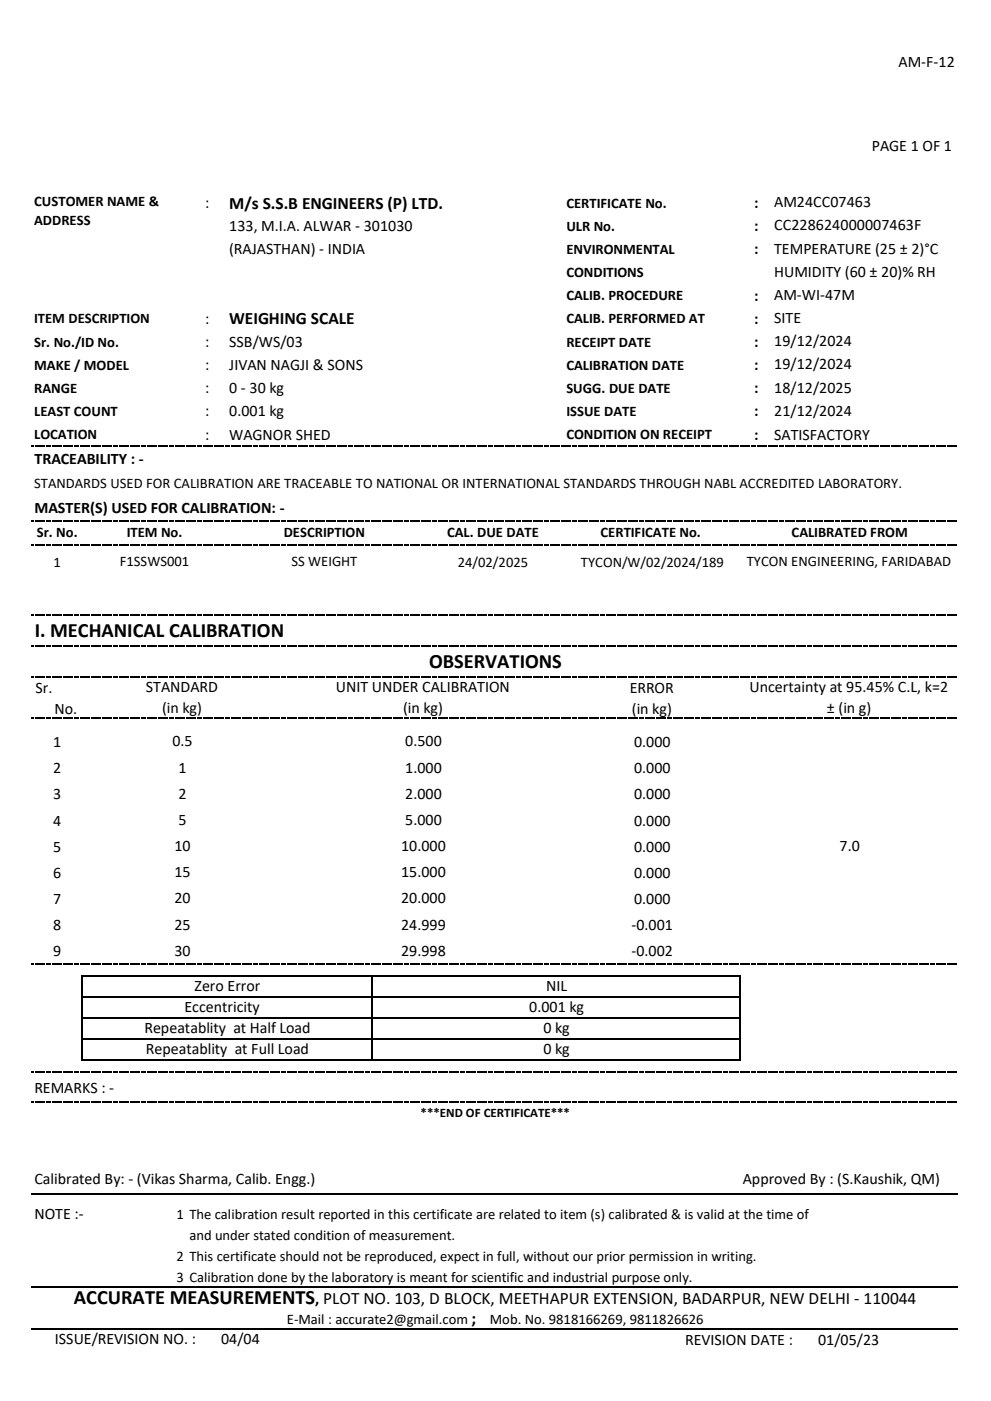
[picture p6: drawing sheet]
<svg xmlns="http://www.w3.org/2000/svg" width="210mm" height="297mm" viewBox="0 0 210 297" stroke-linecap="round" stroke-linejoin="round" font-family="sans-serif">
<defs><g id="words">
<g font-size="4.3">
<text x="7.4" y="135">I. MECHANICAL CALIBRATION</text>
<text x="90.9" y="141.5">OBSERVATIONS</text>
<text x="15.7" y="276.4">ACCURATE MEASUREMENTS</text>
</g>
<g font-size="3.7">
<text x="48.6" y="44.2">M/s S.S.B ENGINEERS (P) LTD.</text>
<text x="48.6" y="68.6">WEIGHING SCALE</text>
<text x="99.9" y="280.6">;</text>
</g>
<g font-size="3.4">
<text x="190.4" y="14.2">AM-F-12</text>
<text x="184.7" y="32">PAGE 1 OF 1</text>
<text x="43.4" y="44.1">:</text>
<text x="159.8" y="44.1">:</text>
<text x="164" y="43.9">AM24CC07463</text>
<text x="48.6" y="49">133, M.I.A. ALWAR - 301030</text>
<text x="48.6" y="53.9">(RAJASTHAN) - INDIA</text>
<text x="159.8" y="49">:</text>
<text x="159.8" y="53.9">:</text>
<text x="164" y="53.9">TEMPERATURE (25 ± 2)°C</text>
<text x="164" y="48.8">CC228624000007463F</text>
<text x="164" y="58.8">HUMIDITY (60 ± 20)% RH</text>
<text x="159.8" y="63.7">:</text>
<text x="164" y="63.5">AM-WI-47M</text>
<text x="43.4" y="68.6">:</text>
<text x="159.8" y="68.6">:</text>
<text x="164" y="68.5">SITE</text>
<text x="43.4" y="73.5">:</text>
<text x="48.6" y="73.5">SSB/WS/03</text>
<text x="159.8" y="73.5">:</text>
<text x="164" y="73.4">19/12/2024</text>
<text x="43.4" y="78.5">:</text>
<text x="43.4" y="83.4">:</text>
<text x="48.6" y="78.5">JIVAN NAGJI &amp; SONS</text>
<text x="48.6" y="83.4">0 - 30 kg</text>
<text x="159.8" y="78.5">:</text>
<text x="159.8" y="83.4">:</text>
<text x="164" y="78.3">19/12/2024</text>
<text x="164" y="83.2">18/12/2025</text>
<text x="43.4" y="88.3">:</text>
<text x="48.6" y="88.3">0.001 kg</text>
<text x="159.8" y="88.3">:</text>
<text x="164" y="88.1">21/12/2024</text>
<text x="43.4" y="93.2">:</text>
<text x="48.6" y="93.2">WAGNOR SHED</text>
<text x="159.8" y="93.2">:</text>
<text x="164" y="93.2">SATISFACTORY</text>
<text x="7.3" y="98.3">TRACEABILITY : -</text>
<text x="7.3" y="108.7">MASTER(S) USED FOR CALIBRATION: -</text>
<text x="7.5" y="146.8">Sr.</text>
<text x="30.9" y="146.7">STANDARD</text>
<text x="71.2" y="146.7">UNIT UNDER CALIBRATION</text>
<text x="133.4" y="146.8">ERROR</text>
<text x="158.8" y="146.7">Uncertainty at 95.45% C.L, k=2</text>
<text x="11.5" y="151.3">No.</text>
<text x="34.3" y="151.1">(in kg)</text>
<text x="85.4" y="151.1">(in kg)</text>
<text x="133.9" y="151.3">(in kg)</text>
<text x="175.2" y="151.1">± (in g)</text>
<text x="11.3" y="158.4">1</text>
<text x="36.5" y="158.2">0.5</text>
<text x="85.9" y="158.2">0.500</text>
<text x="134.3" y="158.4">0.000</text>
<text x="11.3" y="163.9">2</text>
<text x="37.8" y="163.7">1</text>
<text x="85.9" y="163.7">1.000</text>
<text x="134.3" y="163.9">0.000</text>
<text x="11.3" y="169.4">3</text>
<text x="37.8" y="169.3">2</text>
<text x="85.9" y="169.3">2.000</text>
<text x="134.3" y="169.4">0.000</text>
<text x="11.3" y="175">4</text>
<text x="37.8" y="174.8">5</text>
<text x="85.9" y="174.8">5.000</text>
<text x="134.3" y="175">0.000</text>
<text x="11.3" y="180.5">5</text>
<text x="37" y="180.4">10</text>
<text x="37" y="185.9">15</text>
<text x="85" y="180.4">10.000</text>
<text x="85" y="185.9">15.000</text>
<text x="134.3" y="180.5">0.000</text>
<text x="177.9" y="180.4">7.0</text>
<text x="11.3" y="186.1">6</text>
<text x="11.3" y="191.6">7</text>
<text x="37" y="191.5">20</text>
<text x="85" y="191.5">20.000</text>
<text x="134.3" y="186.1">0.000</text>
<text x="134.3" y="191.6">0.000</text>
<text x="11.3" y="197.2">8</text>
<text x="37" y="197">25</text>
<text x="85" y="197">24.999</text>
<text x="133.8" y="197.2">-0.001</text>
<text x="11.3" y="202.7">9</text>
<text x="37" y="202.5">30</text>
<text x="85" y="202.5">29.998</text>
<text x="133.8" y="202.7">-0.002</text>
<text x="41.2" y="210">Zero Error</text>
<text x="115.7" y="210">NIL</text>
<text x="39.1" y="214.4">Eccentricity</text>
<text x="112.1" y="214.4">0.001 kg</text>
<text x="30.6" y="218.9">Repeatablity at Half Load</text>
<text x="115.1" y="218.9">0 kg</text>
<text x="30.9" y="223.3">Repeatablity at Full Load</text>
<text x="115.1" y="223.3">0 kg</text>
<text x="7.3" y="231.6">REMARKS : -</text>
<text x="7.3" y="251">Calibrated By: - (Vikas Sharma, Calib. Engg.)</text>
<text x="157.4" y="251">Approved By : (S.Kaushik, QM)</text>
<text x="7.3" y="258.3">NOTE :-</text>
<text x="66.8" y="276.4">, PLOT NO. 103, D BLOCK, MEETHAPUR EXTENSION, BADARPUR, NEW DELHI - 110044</text>
<text x="11.6" y="284.9">ISSUE/REVISION NO. :</text>
<text x="46.8" y="284.9">04/04</text>
<text x="145.2" y="285.1">REVISION DATE :</text>
<text x="173.3" y="285.1">01/05/23</text>
</g>
<g font-size="3.1">
<text x="7.2" y="43.6">CUSTOMER NAME &amp;</text>
<text x="7.2" y="47.6">ADDRESS</text>
<text x="120" y="44">CERTIFICATE No.</text>
<text x="120" y="48.9">ULR No.</text>
<text x="120" y="53.8">ENVIRONMENTAL</text>
<text x="120" y="58.7">CONDITIONS</text>
<text x="120" y="63.6">CALIB. PROCEDURE</text>
<text x="7.2" y="68.5">ITEM DESCRIPTION</text>
<text x="120" y="68.5">CALIB. PERFORMED AT</text>
<text x="7.2" y="73.5">Sr. No./ID No.</text>
<text x="120" y="73.5">RECEIPT DATE</text>
<text x="7.2" y="78.4">MAKE / MODEL</text>
<text x="7.2" y="83.3">RANGE</text>
<text x="120" y="78.4">CALIBRATION DATE</text>
<text x="120" y="83.3">SUGG. DUE DATE</text>
<text x="7.2" y="88.2">LEAST COUNT</text>
<text x="120" y="88.2">ISSUE DATE</text>
<text x="7.2" y="93.1">LOCATION</text>
<text x="120" y="93.1">CONDITION ON RECEIPT</text>
<text x="7.2" y="103.5">STANDARDS USED FOR CALIBRATION ARE TRACEABLE TO NATIONAL OR INTERNATIONAL STANDARDS THROUGH NABL ACCREDITED LABORATORY.</text>
<text x="7.8" y="113.9">Sr. No.</text>
<text x="26.8" y="113.7">ITEM No.</text>
<text x="60.1" y="113.7">DESCRIPTION</text>
<text x="94.7" y="113.9">CAL. DUE DATE</text>
<text x="127.2" y="113.9">CERTIFICATE No.</text>
<text x="167.7" y="113.7">CALIBRATED FROM</text>
<text x="25.4" y="120">F1SSWS001</text>
<text x="61.7" y="120">SS WEIGHT</text>
<text x="11.3" y="120.2">1</text>
<text x="97" y="120.2">24/02/2025</text>
<text x="123.1" y="120.2">TYCON/W/02/2024/189</text>
<text x="158.2" y="120">TYCON ENGINEERING, FARIDABAD</text>
<text x="37.4" y="258.3">1 The calibration result reported in this certificate are related to item (s) calibrated &amp; is valid at the time of</text>
<text x="40.1" y="262.8">and under stated condition of measurement.</text>
<text x="37.4" y="267.2">2 This certificate should not be reproduced, expect in full, without our prior permission in writing.</text>
<text x="37.4" y="271.7">3 Calibration done by the laboratory is meant for scientific and industrial purpose only.</text>
<text x="60.8" y="280.6">E-Mail : accurate2@gmail.com</text>
<text x="103.8" y="280.6">Mob. No. 9818166269, 9811826626</text>
</g>
<text font-size="2.8" x="89.1" y="236.6">***END OF CERTIFICATE***</text>
</g></defs>
<path d="M17.3 206.6v18.1M17.4 206.8h139.5M17.4 211.2h139.5M17.4 215.7h139.5M78.9 206.9v17.8M156.8 206.9v17.8M17.4 220.1h139.5M17.4 224.6h139.5M6.6 253h196.4M6.6 272.9h196.4M6.6 281.7h196.4" fill="none" stroke="#000" stroke-width=".3"/>
<g fill="#000">
<path d="M6.6 94.4h.6v.3h-.6z" fill-rule="evenodd"/>
<path d="M7.5 94.4h.8v.3h-.8z" fill-rule="evenodd"/>
<path d="M8.6 94.4h.9v.3h-.9z" fill-rule="evenodd"/>
<path d="M9.8 94.4h.9v.3h-.9z" fill-rule="evenodd"/>
<path d="M11 94.4h.9v.3h-.9z" fill-rule="evenodd"/>
<path d="M12.2 94.4h.9v.3h-.9z" fill-rule="evenodd"/>
<path d="M13.4 94.4h.9v.3h-.9z" fill-rule="evenodd"/>
<path d="M14.6 94.4h.9v.3h-.9z" fill-rule="evenodd"/>
<path d="M15.7 94.4h.9v.3h-.9z" fill-rule="evenodd"/>
<path d="M16.9 94.4h.9v.3h-.9z" fill-rule="evenodd"/>
<path d="M18.1 94.4h.9v.3h-.9z" fill-rule="evenodd"/>
<path d="M19.3 94.4h.9v.3h-.9z" fill-rule="evenodd"/>
<path d="M20.5 94.4h.9v.3h-.9z" fill-rule="evenodd"/>
<path d="M21.7 94.4h.9v.3h-.9z" fill-rule="evenodd"/>
<path d="M22.9 94.4h.8v.3h-.8z" fill-rule="evenodd"/>
<path d="M24 94.4h.9v.3h-.9z" fill-rule="evenodd"/>
<path d="M25.2 94.4h.9v.3h-.9z" fill-rule="evenodd"/>
<path d="M26.4 94.4h.9v.3h-.9z" fill-rule="evenodd"/>
<path d="M27.6 94.4h.9v.3h-.9z" fill-rule="evenodd"/>
<path d="M28.8 94.4h.9v.3h-.9z" fill-rule="evenodd"/>
<path d="M30 94.4h.9v.3h-.9z" fill-rule="evenodd"/>
<path d="M31.2 94.4h.8v.3h-.8z" fill-rule="evenodd"/>
<path d="M32.3 94.4h.9v.3h-.9z" fill-rule="evenodd"/>
<path d="M33.5 94.4h.9v.3h-.9z" fill-rule="evenodd"/>
<path d="M34.7 94.4h.9v.3h-.9z" fill-rule="evenodd"/>
<path d="M35.9 94.4h.9v.3h-.9z" fill-rule="evenodd"/>
<path d="M37.1 94.4h.9v.3h-.9z" fill-rule="evenodd"/>
<path d="M38.3 94.4h.9v.3h-.9z" fill-rule="evenodd"/>
<path d="M39.5 94.4h.9v.3h-.9z" fill-rule="evenodd"/>
<path d="M40.6 94.4h.9v.3h-.9z" fill-rule="evenodd"/>
<path d="M41.8 94.4h.9v.3h-.9z" fill-rule="evenodd"/>
<path d="M43 94.4h.9v.3h-.9z" fill-rule="evenodd"/>
<path d="M44.2 94.4h.9v.3h-.9z" fill-rule="evenodd"/>
<path d="M45.4 94.4h.9v.3h-.9z" fill-rule="evenodd"/>
<path d="M46.6 94.4h.9v.3h-.9z" fill-rule="evenodd"/>
<path d="M47.8 94.4h.8v.3h-.8z" fill-rule="evenodd"/>
<path d="M48.9 94.4h.9v.3h-.9z" fill-rule="evenodd"/>
<path d="M50.1 94.4h.9v.3h-.9z" fill-rule="evenodd"/>
<path d="M51.3 94.4h.9v.3h-.9z" fill-rule="evenodd"/>
<path d="M52.5 94.4h.9v.3h-.9z" fill-rule="evenodd"/>
<path d="M53.7 94.4h.9v.3h-.9z" fill-rule="evenodd"/>
<path d="M54.9 94.4h.9v.3h-.9z" fill-rule="evenodd"/>
<path d="M56.1 94.4h.8v.3h-.8z" fill-rule="evenodd"/>
<path d="M57.2 94.4h.9v.3h-.9z" fill-rule="evenodd"/>
<path d="M58.4 94.4h.9v.3h-.9z" fill-rule="evenodd"/>
<path d="M59.6 94.4h.9v.3h-.9z" fill-rule="evenodd"/>
<path d="M60.8 94.4h.9v.3h-.9z" fill-rule="evenodd"/>
<path d="M62 94.4h.9v.3h-.9z" fill-rule="evenodd"/>
<path d="M63.2 94.4h.9v.3h-.9z" fill-rule="evenodd"/>
<path d="M64.4 94.4h.8v.3h-.8z" fill-rule="evenodd"/>
<path d="M65.5 94.4h.9v.3h-.9z" fill-rule="evenodd"/>
<path d="M66.7 94.4h.9v.3h-.9z" fill-rule="evenodd"/>
<path d="M67.9 94.4h.9v.3h-.9z" fill-rule="evenodd"/>
<path d="M69.1 94.4h.9v.3h-.9z" fill-rule="evenodd"/>
<path d="M70.3 94.4h.9v.3h-.9z" fill-rule="evenodd"/>
<path d="M71.5 94.4h.9v.3h-.9z" fill-rule="evenodd"/>
<path d="M72.7 94.4h.8v.3h-.8z" fill-rule="evenodd"/>
<path d="M73.8 94.4h.9v.3h-.9z" fill-rule="evenodd"/>
<path d="M75 94.4h.9v.3h-.9z" fill-rule="evenodd"/>
<path d="M76.2 94.4h.9v.3h-.9z" fill-rule="evenodd"/>
<path d="M77.4 94.4h.9v.3h-.9z" fill-rule="evenodd"/>
<path d="M78.6 94.4h.9v.3h-.9z" fill-rule="evenodd"/>
<path d="M79.8 94.4h.9v.3h-.9z" fill-rule="evenodd"/>
<path d="M81 94.4h.8v.3h-.8z" fill-rule="evenodd"/>
<path d="M82.1 94.4h.9v.3h-.9z" fill-rule="evenodd"/>
<path d="M83.3 94.4h.9v.3h-.9z" fill-rule="evenodd"/>
<path d="M84.5 94.4h.9v.3h-.9z" fill-rule="evenodd"/>
<path d="M85.7 94.4h.9v.3h-.9z" fill-rule="evenodd"/>
<path d="M86.9 94.4h.9v.3h-.9z" fill-rule="evenodd"/>
<path d="M88.1 94.4h.9v.3h-.9z" fill-rule="evenodd"/>
<path d="M89.3 94.4h.8v.3h-.8z" fill-rule="evenodd"/>
<path d="M90.4 94.4h.9v.3h-.9z" fill-rule="evenodd"/>
<path d="M91.6 94.4h.9v.3h-.9z" fill-rule="evenodd"/>
<path d="M92.8 94.4h.9v.3h-.9z" fill-rule="evenodd"/>
<path d="M94 94.4h.9v.3h-.9z" fill-rule="evenodd"/>
<path d="M95.2 94.4h.9v.3h-.9z" fill-rule="evenodd"/>
<path d="M96.4 94.4h.9v.3h-.9z" fill-rule="evenodd"/>
<path d="M97.6 94.4h.8v.3h-.8z" fill-rule="evenodd"/>
<path d="M98.7 94.4h.9v.3h-.9z" fill-rule="evenodd"/>
<path d="M99.9 94.4h.9v.3h-.9z" fill-rule="evenodd"/>
<path d="M101.1 94.4h.9v.3h-.9z" fill-rule="evenodd"/>
<path d="M102.3 94.4h.9v.3h-.9z" fill-rule="evenodd"/>
<path d="M103.5 94.4h.9v.3h-.9z" fill-rule="evenodd"/>
<path d="M104.7 94.4h.9v.3h-.9z" fill-rule="evenodd"/>
<path d="M105.9 94.4h.8v.3h-.8z" fill-rule="evenodd"/>
<path d="M107 94.4h.9v.3h-.9z" fill-rule="evenodd"/>
<path d="M108.2 94.4h.9v.3h-.9z" fill-rule="evenodd"/>
<path d="M109.4 94.4h.9v.3h-.9z" fill-rule="evenodd"/>
<path d="M110.6 94.4h.9v.3h-.9z" fill-rule="evenodd"/>
<path d="M111.8 94.4h.9v.3h-.9z" fill-rule="evenodd"/>
<path d="M113 94.4h.9v.3h-.9z" fill-rule="evenodd"/>
<path d="M114.2 94.4h.8v.3h-.8z" fill-rule="evenodd"/>
<path d="M115.3 94.4h.9v.3h-.9z" fill-rule="evenodd"/>
<path d="M116.5 94.4h.9v.3h-.9z" fill-rule="evenodd"/>
<path d="M117.7 94.4h.9v.3h-.9z" fill-rule="evenodd"/>
<path d="M118.9 94.4h.9v.3h-.9z" fill-rule="evenodd"/>
<path d="M120.1 94.4h.9v.3h-.9z" fill-rule="evenodd"/>
<path d="M121.3 94.4h.9v.3h-.9z" fill-rule="evenodd"/>
<path d="M122.5 94.4h.8v.3h-.8z" fill-rule="evenodd"/>
<path d="M123.6 94.4h.9v.3h-.9z" fill-rule="evenodd"/>
<path d="M124.8 94.4h.9v.3h-.9z" fill-rule="evenodd"/>
<path d="M126 94.4h.9v.3h-.9z" fill-rule="evenodd"/>
<path d="M127.2 94.4h.9v.3h-.9z" fill-rule="evenodd"/>
<path d="M128.4 94.4h.9v.3h-.9z" fill-rule="evenodd"/>
<path d="M129.6 94.4h.9v.3h-.9z" fill-rule="evenodd"/>
<path d="M130.8 94.4h.8v.3h-.8z" fill-rule="evenodd"/>
<path d="M131.9 94.4h.9v.3h-.9z" fill-rule="evenodd"/>
<path d="M133.1 94.4h.9v.3h-.9z" fill-rule="evenodd"/>
<path d="M134.3 94.4h.9v.3h-.9z" fill-rule="evenodd"/>
<path d="M135.5 94.4h.9v.3h-.9z" fill-rule="evenodd"/>
<path d="M136.7 94.4h.9v.3h-.9z" fill-rule="evenodd"/>
<path d="M137.9 94.4h.9v.3h-.9z" fill-rule="evenodd"/>
<path d="M139 94.4h.9v.3h-.9z" fill-rule="evenodd"/>
<path d="M140.2 94.4h.9v.3h-.9z" fill-rule="evenodd"/>
<path d="M141.4 94.4h.9v.3h-.9z" fill-rule="evenodd"/>
<path d="M142.6 94.4h.9v.3h-.9z" fill-rule="evenodd"/>
<path d="M143.8 94.4h.9v.3h-.9z" fill-rule="evenodd"/>
<path d="M145 94.4h.9v.3h-.9z" fill-rule="evenodd"/>
<path d="M146.2 94.4h.9v.3h-.9z" fill-rule="evenodd"/>
<path d="M147.4 94.4h.8v.3h-.8z" fill-rule="evenodd"/>
<path d="M148.5 94.4h.9v.3h-.9z" fill-rule="evenodd"/>
<path d="M149.7 94.4h.9v.3h-.9z" fill-rule="evenodd"/>
<path d="M150.9 94.4h.9v.3h-.9z" fill-rule="evenodd"/>
<path d="M152.1 94.4h.9v.3h-.9z" fill-rule="evenodd"/>
<path d="M153.3 94.4h.9v.3h-.9z" fill-rule="evenodd"/>
<path d="M154.5 94.4h.9v.3h-.9z" fill-rule="evenodd"/>
<path d="M155.7 94.4h.8v.3h-.8z" fill-rule="evenodd"/>
<path d="M156.8 94.4h.9v.3h-.9z" fill-rule="evenodd"/>
<path d="M158 94.4h.9v.3h-.9z" fill-rule="evenodd"/>
<path d="M159.2 94.4h.9v.3h-.9z" fill-rule="evenodd"/>
<path d="M160.4 94.4h.9v.3h-.9z" fill-rule="evenodd"/>
<path d="M161.6 94.4h.9v.3h-.9z" fill-rule="evenodd"/>
<path d="M162.8 94.4h.9v.3h-.9z" fill-rule="evenodd"/>
<path d="M163.9 94.4h.9v.3h-.9z" fill-rule="evenodd"/>
<path d="M165.1 94.4h.9v.3h-.9z" fill-rule="evenodd"/>
<path d="M166.3 94.4h.9v.3h-.9z" fill-rule="evenodd"/>
<path d="M167.5 94.4h.9v.3h-.9z" fill-rule="evenodd"/>
<path d="M168.7 94.4h.9v.3h-.9z" fill-rule="evenodd"/>
<path d="M169.9 94.4h.9v.3h-.9z" fill-rule="evenodd"/>
<path d="M171.1 94.4h.9v.3h-.9z" fill-rule="evenodd"/>
<path d="M172.2 94.4h.9v.3h-.9z" fill-rule="evenodd"/>
<path d="M173.4 94.4h.9v.3h-.9z" fill-rule="evenodd"/>
<path d="M174.6 94.4h.9v.3h-.9z" fill-rule="evenodd"/>
<path d="M175.8 94.4h.9v.3h-.9z" fill-rule="evenodd"/>
<path d="M177 94.4h.9v.3h-.9z" fill-rule="evenodd"/>
<path d="M178.2 94.4h.9v.3h-.9z" fill-rule="evenodd"/>
<path d="M179.4 94.4h.8v.3h-.8z" fill-rule="evenodd"/>
<path d="M180.5 94.4h.9v.3h-.9z" fill-rule="evenodd"/>
<path d="M181.7 94.4h.9v.3h-.9z" fill-rule="evenodd"/>
<path d="M182.9 94.4h.9v.3h-.9z" fill-rule="evenodd"/>
<path d="M184.1 94.4h.9v.3h-.9z" fill-rule="evenodd"/>
<path d="M185.3 94.4h.9v.3h-.9z" fill-rule="evenodd"/>
<path d="M186.5 94.4h.9v.3h-.9z" fill-rule="evenodd"/>
<path d="M187.7 94.4h.9v.3h-.9z" fill-rule="evenodd"/>
<path d="M188.8 94.4h.9v.3h-.9z" fill-rule="evenodd"/>
<path d="M190 94.4h.9v.3h-.9z" fill-rule="evenodd"/>
<path d="M191.2 94.4h.9v.3h-.9z" fill-rule="evenodd"/>
<path d="M192.4 94.4h.9v.3h-.9z" fill-rule="evenodd"/>
<path d="M193.6 94.4h.9v.3h-.9z" fill-rule="evenodd"/>
<path d="M194.8 94.4h.9v.3h-.9z" fill-rule="evenodd"/>
<path d="M196 94.4h.8v.3h-.8z" fill-rule="evenodd"/>
<path d="M197.1 94.4h.9v.3h-.9z" fill-rule="evenodd"/>
<path d="M198.3 94.4h.9v.3h-.9z" fill-rule="evenodd"/>
<path d="M199.5 94.4h.9v.3h-.9z" fill-rule="evenodd"/>
<path d="M200.7 94.4h.9v.3h-.9z" fill-rule="evenodd"/>
<path d="M201.9 94.4h.9v.3h-.9z" fill-rule="evenodd"/>
<path d="M6.6 110.2h.6v.3h-.6z" fill-rule="evenodd"/>
<path d="M6.6 115.3h.6v.3h-.6z" fill-rule="evenodd"/>
<path d="M7.5 110.2h.8v.3h-.8z" fill-rule="evenodd"/>
<path d="M7.5 115.3h.8v.3h-.8z" fill-rule="evenodd"/>
<path d="M8.6 110.2h.9v.3h-.9z" fill-rule="evenodd"/>
<path d="M8.6 115.3h.9v.3h-.9z" fill-rule="evenodd"/>
<path d="M9.8 110.2h.9v.3h-.9z" fill-rule="evenodd"/>
<path d="M9.8 115.3h.9v.3h-.9z" fill-rule="evenodd"/>
<path d="M11 110.2h.9v.3h-.9z" fill-rule="evenodd"/>
<path d="M11 115.3h.9v.3h-.9z" fill-rule="evenodd"/>
<path d="M12.2 110.2h.9v.3h-.9z" fill-rule="evenodd"/>
<path d="M12.2 115.3h.9v.3h-.9z" fill-rule="evenodd"/>
<path d="M13.4 110.2h.9v.3h-.9z" fill-rule="evenodd"/>
<path d="M13.4 115.3h.9v.3h-.9z" fill-rule="evenodd"/>
<path d="M14.6 110.2h.9v.3h-.9z" fill-rule="evenodd"/>
<path d="M14.6 115.3h.9v.3h-.9z" fill-rule="evenodd"/>
<path d="M15.7 110.2h.9v.3h-.9z" fill-rule="evenodd"/>
<path d="M15.7 115.3h.9v.3h-.9z" fill-rule="evenodd"/>
<path d="M16.9 110.2h.9v.3h-.9z" fill-rule="evenodd"/>
<path d="M16.9 115.3h.9v.3h-.9z" fill-rule="evenodd"/>
<path d="M18.1 110.2h.9v.3h-.9z" fill-rule="evenodd"/>
<path d="M18.1 115.3h.9v.3h-.9z" fill-rule="evenodd"/>
<path d="M19.3 110.2h.9v.3h-.9z" fill-rule="evenodd"/>
<path d="M19.3 115.3h.9v.3h-.9z" fill-rule="evenodd"/>
<path d="M20.5 110.2h.9v.3h-.9z" fill-rule="evenodd"/>
<path d="M20.5 115.3h.9v.3h-.9z" fill-rule="evenodd"/>
<path d="M21.7 110.2h.9v.3h-.9z" fill-rule="evenodd"/>
<path d="M21.7 115.3h.9v.3h-.9z" fill-rule="evenodd"/>
<path d="M22.9 110.2h.8v.3h-.8z" fill-rule="evenodd"/>
<path d="M22.9 115.3h.8v.3h-.8z" fill-rule="evenodd"/>
<path d="M24 110.2h.9v.3h-.9z" fill-rule="evenodd"/>
<path d="M24 115.3h.9v.3h-.9z" fill-rule="evenodd"/>
<path d="M25.2 110.2h.9v.3h-.9z" fill-rule="evenodd"/>
<path d="M25.2 115.3h.9v.3h-.9z" fill-rule="evenodd"/>
<path d="M26.4 110.2h.9v.3h-.9z" fill-rule="evenodd"/>
<path d="M26.4 115.3h.9v.3h-.9z" fill-rule="evenodd"/>
<path d="M27.6 110.2h.9v.3h-.9z" fill-rule="evenodd"/>
<path d="M27.6 115.3h.9v.3h-.9z" fill-rule="evenodd"/>
<path d="M28.8 110.2h.9v.3h-.9z" fill-rule="evenodd"/>
<path d="M28.8 115.3h.9v.3h-.9z" fill-rule="evenodd"/>
<path d="M30 110.2h.9v.3h-.9z" fill-rule="evenodd"/>
<path d="M30 115.3h.9v.3h-.9z" fill-rule="evenodd"/>
<path d="M31.2 110.2h.8v.3h-.8z" fill-rule="evenodd"/>
<path d="M31.2 115.3h.8v.3h-.8z" fill-rule="evenodd"/>
<path d="M32.3 110.2h.9v.3h-.9z" fill-rule="evenodd"/>
<path d="M32.3 115.3h.9v.3h-.9z" fill-rule="evenodd"/>
<path d="M33.5 110.2h.9v.3h-.9z" fill-rule="evenodd"/>
<path d="M33.5 115.3h.9v.3h-.9z" fill-rule="evenodd"/>
<path d="M34.7 110.2h.9v.3h-.9z" fill-rule="evenodd"/>
<path d="M34.7 115.3h.9v.3h-.9z" fill-rule="evenodd"/>
<path d="M35.9 110.2h.9v.3h-.9z" fill-rule="evenodd"/>
<path d="M35.9 115.3h.9v.3h-.9z" fill-rule="evenodd"/>
<path d="M37.1 110.2h.9v.3h-.9z" fill-rule="evenodd"/>
<path d="M37.1 115.3h.9v.3h-.9z" fill-rule="evenodd"/>
<path d="M38.3 110.2h.9v.3h-.9z" fill-rule="evenodd"/>
<path d="M38.3 115.3h.9v.3h-.9z" fill-rule="evenodd"/>
<path d="M39.5 110.2h.9v.3h-.9z" fill-rule="evenodd"/>
<path d="M39.5 115.3h.9v.3h-.9z" fill-rule="evenodd"/>
<path d="M40.6 110.2h.9v.3h-.9z" fill-rule="evenodd"/>
<path d="M40.6 115.3h.9v.3h-.9z" fill-rule="evenodd"/>
<path d="M41.8 110.2h.9v.3h-.9z" fill-rule="evenodd"/>
<path d="M41.8 115.3h.9v.3h-.9z" fill-rule="evenodd"/>
<path d="M43 110.2h.9v.3h-.9z" fill-rule="evenodd"/>
<path d="M43 115.3h.9v.3h-.9z" fill-rule="evenodd"/>
<path d="M44.2 110.2h.9v.3h-.9z" fill-rule="evenodd"/>
<path d="M44.2 115.3h.9v.3h-.9z" fill-rule="evenodd"/>
<path d="M45.4 110.2h.9v.3h-.9z" fill-rule="evenodd"/>
<path d="M45.4 115.3h.9v.3h-.9z" fill-rule="evenodd"/>
<path d="M46.6 110.2h.9v.3h-.9z" fill-rule="evenodd"/>
<path d="M46.6 115.3h.9v.3h-.9z" fill-rule="evenodd"/>
<path d="M47.8 110.2h.8v.3h-.8z" fill-rule="evenodd"/>
<path d="M47.8 115.3h.8v.3h-.8z" fill-rule="evenodd"/>
<path d="M48.9 110.2h.9v.3h-.9z" fill-rule="evenodd"/>
<path d="M48.9 115.3h.9v.3h-.9z" fill-rule="evenodd"/>
<path d="M50.1 110.2h.9v.3h-.9z" fill-rule="evenodd"/>
<path d="M50.1 115.3h.9v.3h-.9z" fill-rule="evenodd"/>
<path d="M51.3 110.2h.9v.3h-.9z" fill-rule="evenodd"/>
<path d="M51.3 115.3h.9v.3h-.9z" fill-rule="evenodd"/>
<path d="M52.5 110.2h.9v.3h-.9z" fill-rule="evenodd"/>
<path d="M52.5 115.3h.9v.3h-.9z" fill-rule="evenodd"/>
<path d="M53.7 110.2h.9v.3h-.9z" fill-rule="evenodd"/>
<path d="M53.7 115.3h.9v.3h-.9z" fill-rule="evenodd"/>
<path d="M54.9 110.2h.9v.3h-.9z" fill-rule="evenodd"/>
<path d="M54.9 115.3h.9v.3h-.9z" fill-rule="evenodd"/>
<path d="M56.1 110.2h.8v.3h-.8z" fill-rule="evenodd"/>
<path d="M56.1 115.3h.8v.3h-.8z" fill-rule="evenodd"/>
<path d="M57.2 110.2h.9v.3h-.9z" fill-rule="evenodd"/>
<path d="M57.2 115.3h.9v.3h-.9z" fill-rule="evenodd"/>
<path d="M58.4 110.2h.9v.3h-.9z" fill-rule="evenodd"/>
<path d="M58.4 115.3h.9v.3h-.9z" fill-rule="evenodd"/>
<path d="M59.6 110.2h.9v.3h-.9z" fill-rule="evenodd"/>
<path d="M59.6 115.3h.9v.3h-.9z" fill-rule="evenodd"/>
<path d="M60.8 110.2h.9v.3h-.9z" fill-rule="evenodd"/>
<path d="M60.8 115.3h.9v.3h-.9z" fill-rule="evenodd"/>
<path d="M62 110.2h.9v.3h-.9z" fill-rule="evenodd"/>
<path d="M62 115.3h.9v.3h-.9z" fill-rule="evenodd"/>
<path d="M63.2 110.2h.9v.3h-.9z" fill-rule="evenodd"/>
<path d="M63.2 115.3h.9v.3h-.9z" fill-rule="evenodd"/>
<path d="M64.4 110.2h.8v.3h-.8z" fill-rule="evenodd"/>
<path d="M64.4 115.3h.8v.3h-.8z" fill-rule="evenodd"/>
<path d="M65.5 110.2h.9v.3h-.9z" fill-rule="evenodd"/>
<path d="M65.5 115.3h.9v.3h-.9z" fill-rule="evenodd"/>
<path d="M66.7 110.2h.9v.3h-.9z" fill-rule="evenodd"/>
<path d="M66.7 115.3h.9v.3h-.9z" fill-rule="evenodd"/>
<path d="M67.9 110.2h.9v.3h-.9z" fill-rule="evenodd"/>
<path d="M67.9 115.3h.9v.3h-.9z" fill-rule="evenodd"/>
<path d="M69.1 110.2h.9v.3h-.9z" fill-rule="evenodd"/>
<path d="M69.1 115.3h.9v.3h-.9z" fill-rule="evenodd"/>
<path d="M70.3 110.2h.9v.3h-.9z" fill-rule="evenodd"/>
<path d="M70.3 115.3h.9v.3h-.9z" fill-rule="evenodd"/>
<path d="M71.5 110.2h.9v.3h-.9z" fill-rule="evenodd"/>
<path d="M71.5 115.3h.9v.3h-.9z" fill-rule="evenodd"/>
<path d="M72.7 110.2h.8v.3h-.8z" fill-rule="evenodd"/>
<path d="M72.7 115.3h.8v.3h-.8z" fill-rule="evenodd"/>
<path d="M73.8 110.2h.9v.3h-.9z" fill-rule="evenodd"/>
<path d="M73.8 115.3h.9v.3h-.9z" fill-rule="evenodd"/>
<path d="M75 110.2h.9v.3h-.9z" fill-rule="evenodd"/>
<path d="M75 115.3h.9v.3h-.9z" fill-rule="evenodd"/>
<path d="M76.2 110.2h.9v.3h-.9z" fill-rule="evenodd"/>
<path d="M76.2 115.3h.9v.3h-.9z" fill-rule="evenodd"/>
<path d="M77.4 110.2h.9v.3h-.9z" fill-rule="evenodd"/>
<path d="M77.4 115.3h.9v.3h-.9z" fill-rule="evenodd"/>
<path d="M78.6 110.2h.9v.3h-.9z" fill-rule="evenodd"/>
<path d="M78.6 115.3h.9v.3h-.9z" fill-rule="evenodd"/>
<path d="M79.8 110.2h.9v.3h-.9z" fill-rule="evenodd"/>
<path d="M79.8 115.3h.9v.3h-.9z" fill-rule="evenodd"/>
<path d="M81 110.2h.8v.3h-.8z" fill-rule="evenodd"/>
<path d="M81 115.3h.8v.3h-.8z" fill-rule="evenodd"/>
<path d="M82.1 110.2h.9v.3h-.9z" fill-rule="evenodd"/>
<path d="M82.1 115.3h.9v.3h-.9z" fill-rule="evenodd"/>
<path d="M83.3 110.2h.9v.3h-.9z" fill-rule="evenodd"/>
<path d="M83.3 115.3h.9v.3h-.9z" fill-rule="evenodd"/>
<path d="M84.5 110.2h.9v.3h-.9z" fill-rule="evenodd"/>
<path d="M84.5 115.3h.9v.3h-.9z" fill-rule="evenodd"/>
<path d="M85.7 110.2h.9v.3h-.9z" fill-rule="evenodd"/>
<path d="M85.7 115.3h.9v.3h-.9z" fill-rule="evenodd"/>
<path d="M86.9 110.2h.9v.3h-.9z" fill-rule="evenodd"/>
<path d="M86.9 115.3h.9v.3h-.9z" fill-rule="evenodd"/>
<path d="M88.1 110.2h.9v.3h-.9z" fill-rule="evenodd"/>
<path d="M88.1 115.3h.9v.3h-.9z" fill-rule="evenodd"/>
<path d="M89.3 110.2h.8v.3h-.8z" fill-rule="evenodd"/>
<path d="M89.3 115.3h.8v.3h-.8z" fill-rule="evenodd"/>
<path d="M90.4 110.2h.9v.3h-.9z" fill-rule="evenodd"/>
<path d="M90.4 115.3h.9v.3h-.9z" fill-rule="evenodd"/>
<path d="M91.6 110.2h.9v.3h-.9z" fill-rule="evenodd"/>
<path d="M91.6 115.3h.9v.3h-.9z" fill-rule="evenodd"/>
<path d="M92.8 110.2h.9v.3h-.9z" fill-rule="evenodd"/>
<path d="M92.8 115.3h.9v.3h-.9z" fill-rule="evenodd"/>
<path d="M94 110.2h.9v.3h-.9z" fill-rule="evenodd"/>
<path d="M94 115.3h.9v.3h-.9z" fill-rule="evenodd"/>
<path d="M95.2 110.2h.9v.3h-.9z" fill-rule="evenodd"/>
<path d="M95.2 115.3h.9v.3h-.9z" fill-rule="evenodd"/>
<path d="M96.4 110.2h.9v.3h-.9z" fill-rule="evenodd"/>
<path d="M96.4 115.3h.9v.3h-.9z" fill-rule="evenodd"/>
<path d="M97.6 110.2h.8v.3h-.8z" fill-rule="evenodd"/>
<path d="M97.6 115.3h.8v.3h-.8z" fill-rule="evenodd"/>
<path d="M98.7 110.2h.9v.3h-.9z" fill-rule="evenodd"/>
<path d="M98.7 115.3h.9v.3h-.9z" fill-rule="evenodd"/>
<path d="M99.9 110.2h.9v.3h-.9z" fill-rule="evenodd"/>
<path d="M99.9 115.3h.9v.3h-.9z" fill-rule="evenodd"/>
<path d="M101.1 110.2h.9v.3h-.9z" fill-rule="evenodd"/>
<path d="M101.1 115.3h.9v.3h-.9z" fill-rule="evenodd"/>
<path d="M102.3 110.2h.9v.3h-.9z" fill-rule="evenodd"/>
<path d="M102.3 115.3h.9v.3h-.9z" fill-rule="evenodd"/>
<path d="M103.5 110.2h.9v.3h-.9z" fill-rule="evenodd"/>
<path d="M103.5 115.3h.9v.3h-.9z" fill-rule="evenodd"/>
<path d="M104.7 110.2h.9v.3h-.9z" fill-rule="evenodd"/>
<path d="M104.7 115.3h.9v.3h-.9z" fill-rule="evenodd"/>
<path d="M105.9 110.2h.8v.3h-.8z" fill-rule="evenodd"/>
<path d="M105.9 115.3h.8v.3h-.8z" fill-rule="evenodd"/>
<path d="M107 110.2h.9v.3h-.9z" fill-rule="evenodd"/>
<path d="M107 115.3h.9v.3h-.9z" fill-rule="evenodd"/>
<path d="M108.2 110.2h.9v.3h-.9z" fill-rule="evenodd"/>
<path d="M108.2 115.3h.9v.3h-.9z" fill-rule="evenodd"/>
<path d="M109.4 110.2h.9v.3h-.9z" fill-rule="evenodd"/>
<path d="M109.4 115.3h.9v.3h-.9z" fill-rule="evenodd"/>
<path d="M110.6 110.2h.9v.3h-.9z" fill-rule="evenodd"/>
<path d="M110.6 115.3h.9v.3h-.9z" fill-rule="evenodd"/>
<path d="M111.8 110.2h.9v.3h-.9z" fill-rule="evenodd"/>
<path d="M111.8 115.3h.9v.3h-.9z" fill-rule="evenodd"/>
<path d="M113 110.2h.9v.3h-.9z" fill-rule="evenodd"/>
<path d="M113 115.3h.9v.3h-.9z" fill-rule="evenodd"/>
<path d="M114.2 110.2h.8v.3h-.8z" fill-rule="evenodd"/>
<path d="M114.2 115.3h.8v.3h-.8z" fill-rule="evenodd"/>
<path d="M115.3 110.2h.9v.3h-.9z" fill-rule="evenodd"/>
<path d="M115.3 115.3h.9v.3h-.9z" fill-rule="evenodd"/>
<path d="M116.5 110.2h.9v.3h-.9z" fill-rule="evenodd"/>
<path d="M116.5 115.3h.9v.3h-.9z" fill-rule="evenodd"/>
<path d="M117.7 110.2h.9v.3h-.9z" fill-rule="evenodd"/>
<path d="M117.7 115.3h.9v.3h-.9z" fill-rule="evenodd"/>
<path d="M118.9 110.2h.9v.3h-.9z" fill-rule="evenodd"/>
<path d="M118.9 115.3h.9v.3h-.9z" fill-rule="evenodd"/>
<path d="M120.1 110.2h.9v.3h-.9z" fill-rule="evenodd"/>
<path d="M120.1 115.3h.9v.3h-.9z" fill-rule="evenodd"/>
<path d="M121.3 110.2h.9v.3h-.9z" fill-rule="evenodd"/>
<path d="M121.3 115.3h.9v.3h-.9z" fill-rule="evenodd"/>
<path d="M122.5 110.2h.8v.3h-.8z" fill-rule="evenodd"/>
<path d="M122.5 115.3h.8v.3h-.8z" fill-rule="evenodd"/>
<path d="M123.6 110.2h.9v.3h-.9z" fill-rule="evenodd"/>
<path d="M123.6 115.3h.9v.3h-.9z" fill-rule="evenodd"/>
<path d="M124.8 110.2h.9v.3h-.9z" fill-rule="evenodd"/>
<path d="M124.8 115.3h.9v.3h-.9z" fill-rule="evenodd"/>
<path d="M126 110.2h.9v.3h-.9z" fill-rule="evenodd"/>
<path d="M126 115.3h.9v.3h-.9z" fill-rule="evenodd"/>
<path d="M127.2 110.2h.9v.3h-.9z" fill-rule="evenodd"/>
<path d="M127.2 115.3h.9v.3h-.9z" fill-rule="evenodd"/>
<path d="M128.4 110.2h.9v.3h-.9z" fill-rule="evenodd"/>
<path d="M128.4 115.3h.9v.3h-.9z" fill-rule="evenodd"/>
<path d="M129.6 110.2h.9v.3h-.9z" fill-rule="evenodd"/>
<path d="M129.6 115.3h.9v.3h-.9z" fill-rule="evenodd"/>
<path d="M130.8 110.2h.8v.3h-.8z" fill-rule="evenodd"/>
<path d="M130.8 115.3h.8v.3h-.8z" fill-rule="evenodd"/>
<path d="M131.9 110.2h.9v.3h-.9z" fill-rule="evenodd"/>
<path d="M131.9 115.3h.9v.3h-.9z" fill-rule="evenodd"/>
<path d="M133.1 110.2h.9v.3h-.9z" fill-rule="evenodd"/>
<path d="M133.1 115.3h.9v.3h-.9z" fill-rule="evenodd"/>
<path d="M134.3 110.2h.9v.3h-.9z" fill-rule="evenodd"/>
<path d="M134.3 115.3h.9v.3h-.9z" fill-rule="evenodd"/>
<path d="M135.5 110.2h.9v.3h-.9z" fill-rule="evenodd"/>
<path d="M135.5 115.3h.9v.3h-.9z" fill-rule="evenodd"/>
<path d="M136.7 110.2h.9v.3h-.9z" fill-rule="evenodd"/>
<path d="M136.7 115.3h.9v.3h-.9z" fill-rule="evenodd"/>
<path d="M137.9 110.2h.9v.3h-.9z" fill-rule="evenodd"/>
<path d="M137.9 115.3h.9v.3h-.9z" fill-rule="evenodd"/>
<path d="M139 110.2h.9v.3h-.9z" fill-rule="evenodd"/>
<path d="M139 115.3h.9v.3h-.9z" fill-rule="evenodd"/>
<path d="M140.2 110.2h.9v.3h-.9z" fill-rule="evenodd"/>
<path d="M140.2 115.3h.9v.3h-.9z" fill-rule="evenodd"/>
<path d="M141.4 110.2h.9v.3h-.9z" fill-rule="evenodd"/>
<path d="M141.4 115.3h.9v.3h-.9z" fill-rule="evenodd"/>
<path d="M142.6 110.2h.9v.3h-.9z" fill-rule="evenodd"/>
<path d="M142.6 115.3h.9v.3h-.9z" fill-rule="evenodd"/>
<path d="M143.8 110.2h.9v.3h-.9z" fill-rule="evenodd"/>
<path d="M143.8 115.3h.9v.3h-.9z" fill-rule="evenodd"/>
<path d="M145 110.2h.9v.3h-.9z" fill-rule="evenodd"/>
<path d="M145 115.3h.9v.3h-.9z" fill-rule="evenodd"/>
<path d="M146.2 110.2h.9v.3h-.9z" fill-rule="evenodd"/>
<path d="M146.2 115.3h.9v.3h-.9z" fill-rule="evenodd"/>
<path d="M147.4 110.2h.8v.3h-.8z" fill-rule="evenodd"/>
<path d="M147.4 115.3h.8v.3h-.8z" fill-rule="evenodd"/>
<path d="M148.5 110.2h.9v.3h-.9z" fill-rule="evenodd"/>
<path d="M148.5 115.3h.9v.3h-.9z" fill-rule="evenodd"/>
<path d="M149.7 110.2h.9v.3h-.9z" fill-rule="evenodd"/>
<path d="M149.7 115.3h.9v.3h-.9z" fill-rule="evenodd"/>
<path d="M150.9 110.2h.9v.3h-.9z" fill-rule="evenodd"/>
<path d="M150.9 115.3h.9v.3h-.9z" fill-rule="evenodd"/>
<path d="M152.1 110.2h.9v.3h-.9z" fill-rule="evenodd"/>
<path d="M152.1 115.3h.9v.3h-.9z" fill-rule="evenodd"/>
<path d="M153.3 110.2h.9v.3h-.9z" fill-rule="evenodd"/>
<path d="M153.3 115.3h.9v.3h-.9z" fill-rule="evenodd"/>
<path d="M154.5 110.2h.9v.3h-.9z" fill-rule="evenodd"/>
<path d="M154.5 115.3h.9v.3h-.9z" fill-rule="evenodd"/>
<path d="M155.7 110.2h.8v.3h-.8z" fill-rule="evenodd"/>
<path d="M155.7 115.3h.8v.3h-.8z" fill-rule="evenodd"/>
<path d="M156.8 110.2h.9v.3h-.9z" fill-rule="evenodd"/>
<path d="M156.8 115.3h.9v.3h-.9z" fill-rule="evenodd"/>
<path d="M158 110.2h.9v.3h-.9z" fill-rule="evenodd"/>
<path d="M158 115.3h.9v.3h-.9z" fill-rule="evenodd"/>
<path d="M159.2 110.2h.9v.3h-.9z" fill-rule="evenodd"/>
<path d="M159.2 115.3h.9v.3h-.9z" fill-rule="evenodd"/>
<path d="M160.4 110.2h.9v.3h-.9z" fill-rule="evenodd"/>
<path d="M160.4 115.3h.9v.3h-.9z" fill-rule="evenodd"/>
<path d="M161.6 110.2h.9v.3h-.9z" fill-rule="evenodd"/>
<path d="M161.6 115.3h.9v.3h-.9z" fill-rule="evenodd"/>
<path d="M162.8 110.2h.9v.3h-.9z" fill-rule="evenodd"/>
<path d="M162.8 115.3h.9v.3h-.9z" fill-rule="evenodd"/>
<path d="M163.9 110.2h.9v.3h-.9z" fill-rule="evenodd"/>
<path d="M163.9 115.3h.9v.3h-.9z" fill-rule="evenodd"/>
<path d="M165.1 110.2h.9v.3h-.9z" fill-rule="evenodd"/>
<path d="M165.1 115.3h.9v.3h-.9z" fill-rule="evenodd"/>
<path d="M166.3 110.2h.9v.3h-.9z" fill-rule="evenodd"/>
<path d="M166.3 115.3h.9v.3h-.9z" fill-rule="evenodd"/>
<path d="M167.5 110.2h.9v.3h-.9z" fill-rule="evenodd"/>
<path d="M167.5 115.3h.9v.3h-.9z" fill-rule="evenodd"/>
<path d="M168.7 110.2h.9v.3h-.9z" fill-rule="evenodd"/>
<path d="M168.7 115.3h.9v.3h-.9z" fill-rule="evenodd"/>
<path d="M169.9 110.2h.9v.3h-.9z" fill-rule="evenodd"/>
<path d="M169.9 115.3h.9v.3h-.9z" fill-rule="evenodd"/>
<path d="M171.1 110.2h.9v.3h-.9z" fill-rule="evenodd"/>
<path d="M171.1 115.3h.9v.3h-.9z" fill-rule="evenodd"/>
<path d="M172.2 110.2h.9v.3h-.9z" fill-rule="evenodd"/>
<path d="M172.2 115.3h.9v.3h-.9z" fill-rule="evenodd"/>
<path d="M173.4 110.2h.9v.3h-.9z" fill-rule="evenodd"/>
<path d="M173.4 115.3h.9v.3h-.9z" fill-rule="evenodd"/>
<path d="M174.6 110.2h.9v.3h-.9z" fill-rule="evenodd"/>
<path d="M174.6 115.3h.9v.3h-.9z" fill-rule="evenodd"/>
<path d="M175.8 110.2h.9v.3h-.9z" fill-rule="evenodd"/>
<path d="M175.8 115.3h.9v.3h-.9z" fill-rule="evenodd"/>
<path d="M177 110.2h.9v.3h-.9z" fill-rule="evenodd"/>
<path d="M177 115.3h.9v.3h-.9z" fill-rule="evenodd"/>
<path d="M178.2 110.2h.9v.3h-.9z" fill-rule="evenodd"/>
<path d="M178.2 115.3h.9v.3h-.9z" fill-rule="evenodd"/>
<path d="M179.4 110.2h.8v.3h-.8z" fill-rule="evenodd"/>
<path d="M179.4 115.3h.8v.3h-.8z" fill-rule="evenodd"/>
<path d="M180.5 110.2h.9v.3h-.9z" fill-rule="evenodd"/>
<path d="M180.5 115.3h.9v.3h-.9z" fill-rule="evenodd"/>
<path d="M181.7 110.2h.9v.3h-.9z" fill-rule="evenodd"/>
<path d="M181.7 115.3h.9v.3h-.9z" fill-rule="evenodd"/>
<path d="M182.9 110.2h.9v.3h-.9z" fill-rule="evenodd"/>
<path d="M182.9 115.3h.9v.3h-.9z" fill-rule="evenodd"/>
<path d="M184.1 110.2h.9v.3h-.9z" fill-rule="evenodd"/>
<path d="M184.1 115.3h.9v.3h-.9z" fill-rule="evenodd"/>
<path d="M185.3 110.2h.9v.3h-.9z" fill-rule="evenodd"/>
<path d="M185.3 115.3h.9v.3h-.9z" fill-rule="evenodd"/>
<path d="M186.5 110.2h.9v.3h-.9z" fill-rule="evenodd"/>
<path d="M186.5 115.3h.9v.3h-.9z" fill-rule="evenodd"/>
<path d="M187.7 110.2h.9v.3h-.9z" fill-rule="evenodd"/>
<path d="M187.7 115.3h.9v.3h-.9z" fill-rule="evenodd"/>
<path d="M188.8 110.2h.9v.3h-.9z" fill-rule="evenodd"/>
<path d="M188.8 115.3h.9v.3h-.9z" fill-rule="evenodd"/>
<path d="M190 110.2h.9v.3h-.9z" fill-rule="evenodd"/>
<path d="M190 115.3h.9v.3h-.9z" fill-rule="evenodd"/>
<path d="M191.2 110.2h.9v.3h-.9z" fill-rule="evenodd"/>
<path d="M191.2 115.3h.9v.3h-.9z" fill-rule="evenodd"/>
<path d="M192.4 110.2h.9v.3h-.9z" fill-rule="evenodd"/>
<path d="M192.4 115.3h.9v.3h-.9z" fill-rule="evenodd"/>
<path d="M193.6 110.2h.9v.3h-.9z" fill-rule="evenodd"/>
<path d="M193.6 115.3h.9v.3h-.9z" fill-rule="evenodd"/>
<path d="M194.8 110.2h.9v.3h-.9z" fill-rule="evenodd"/>
<path d="M194.8 115.3h.9v.3h-.9z" fill-rule="evenodd"/>
<path d="M196 110.2h.8v.3h-.8z" fill-rule="evenodd"/>
<path d="M196 115.3h.8v.3h-.8z" fill-rule="evenodd"/>
<path d="M197.1 110.2h.9v.3h-.9z" fill-rule="evenodd"/>
<path d="M197.1 115.3h.9v.3h-.9z" fill-rule="evenodd"/>
<path d="M198.3 110.2h.9v.3h-.9z" fill-rule="evenodd"/>
<path d="M198.3 115.3h.9v.3h-.9z" fill-rule="evenodd"/>
<path d="M199.5 110.2h.9v.3h-.9z" fill-rule="evenodd"/>
<path d="M199.5 115.3h.9v.3h-.9z" fill-rule="evenodd"/>
<path d="M200.7 110.2h.9v.3h-.9z" fill-rule="evenodd"/>
<path d="M200.7 115.3h.9v.3h-.9z" fill-rule="evenodd"/>
<path d="M201.9 110.2h.9v.3h-.9z" fill-rule="evenodd"/>
<path d="M201.9 115.3h.9v.3h-.9z" fill-rule="evenodd"/>
<path d="M6.6 130.1h.6v.3h-.6z" fill-rule="evenodd"/>
<path d="M6.6 136.8h.6v.3h-.6z" fill-rule="evenodd"/>
<path d="M7.5 130.1h.8v.3h-.8z" fill-rule="evenodd"/>
<path d="M7.5 136.8h.8v.3h-.8z" fill-rule="evenodd"/>
<path d="M8.6 130.1h.9v.3h-.9z" fill-rule="evenodd"/>
<path d="M8.6 136.8h.9v.3h-.9z" fill-rule="evenodd"/>
<path d="M9.8 130.1h.9v.3h-.9z" fill-rule="evenodd"/>
<path d="M9.8 136.8h.9v.3h-.9z" fill-rule="evenodd"/>
<path d="M11 130.1h.9v.3h-.9z" fill-rule="evenodd"/>
<path d="M11 136.8h.9v.3h-.9z" fill-rule="evenodd"/>
<path d="M12.2 130.1h.9v.3h-.9z" fill-rule="evenodd"/>
<path d="M12.2 136.8h.9v.3h-.9z" fill-rule="evenodd"/>
<path d="M13.4 130.1h.9v.3h-.9z" fill-rule="evenodd"/>
<path d="M13.4 136.8h.9v.3h-.9z" fill-rule="evenodd"/>
<path d="M14.6 130.1h.9v.3h-.9z" fill-rule="evenodd"/>
<path d="M14.6 136.8h.9v.3h-.9z" fill-rule="evenodd"/>
<path d="M15.7 130.1h.9v.3h-.9z" fill-rule="evenodd"/>
<path d="M15.7 136.8h.9v.3h-.9z" fill-rule="evenodd"/>
<path d="M16.9 130.1h.9v.3h-.9z" fill-rule="evenodd"/>
<path d="M16.9 136.8h.9v.3h-.9z" fill-rule="evenodd"/>
<path d="M18.1 130.1h.9v.3h-.9z" fill-rule="evenodd"/>
<path d="M18.1 136.8h.9v.3h-.9z" fill-rule="evenodd"/>
<path d="M19.3 130.1h.9v.3h-.9z" fill-rule="evenodd"/>
<path d="M19.3 136.8h.9v.3h-.9z" fill-rule="evenodd"/>
<path d="M20.5 130.1h.9v.3h-.9z" fill-rule="evenodd"/>
<path d="M20.5 136.8h.9v.3h-.9z" fill-rule="evenodd"/>
<path d="M21.7 130.1h.9v.3h-.9z" fill-rule="evenodd"/>
<path d="M21.7 136.8h.9v.3h-.9z" fill-rule="evenodd"/>
<path d="M22.9 130.1h.8v.3h-.8z" fill-rule="evenodd"/>
<path d="M22.9 136.8h.8v.3h-.8z" fill-rule="evenodd"/>
<path d="M24 130.1h.9v.3h-.9z" fill-rule="evenodd"/>
<path d="M24 136.8h.9v.3h-.9z" fill-rule="evenodd"/>
<path d="M25.2 130.1h.9v.3h-.9z" fill-rule="evenodd"/>
<path d="M25.2 136.8h.9v.3h-.9z" fill-rule="evenodd"/>
<path d="M26.4 130.1h.9v.3h-.9z" fill-rule="evenodd"/>
<path d="M26.4 136.8h.9v.3h-.9z" fill-rule="evenodd"/>
<path d="M27.6 130.1h.9v.3h-.9z" fill-rule="evenodd"/>
<path d="M27.6 136.8h.9v.3h-.9z" fill-rule="evenodd"/>
<path d="M28.8 130.1h.9v.3h-.9z" fill-rule="evenodd"/>
<path d="M28.8 136.8h.9v.3h-.9z" fill-rule="evenodd"/>
<path d="M30 130.1h.9v.3h-.9z" fill-rule="evenodd"/>
<path d="M30 136.8h.9v.3h-.9z" fill-rule="evenodd"/>
<path d="M31.2 130.1h.8v.3h-.8z" fill-rule="evenodd"/>
<path d="M31.2 136.8h.8v.3h-.8z" fill-rule="evenodd"/>
<path d="M32.3 130.1h.9v.3h-.9z" fill-rule="evenodd"/>
<path d="M32.3 136.8h.9v.3h-.9z" fill-rule="evenodd"/>
<path d="M33.5 130.1h.9v.3h-.9z" fill-rule="evenodd"/>
<path d="M33.5 136.8h.9v.3h-.9z" fill-rule="evenodd"/>
<path d="M34.7 130.1h.9v.3h-.9z" fill-rule="evenodd"/>
<path d="M34.7 136.8h.9v.3h-.9z" fill-rule="evenodd"/>
<path d="M35.9 130.1h.9v.3h-.9z" fill-rule="evenodd"/>
<path d="M35.9 136.8h.9v.3h-.9z" fill-rule="evenodd"/>
<path d="M37.1 130.1h.9v.3h-.9z" fill-rule="evenodd"/>
<path d="M37.1 136.8h.9v.3h-.9z" fill-rule="evenodd"/>
<path d="M38.3 130.1h.9v.3h-.9z" fill-rule="evenodd"/>
<path d="M38.3 136.8h.9v.3h-.9z" fill-rule="evenodd"/>
<path d="M39.5 130.1h.9v.3h-.9z" fill-rule="evenodd"/>
<path d="M39.5 136.8h.9v.3h-.9z" fill-rule="evenodd"/>
<path d="M40.6 130.1h.9v.3h-.9z" fill-rule="evenodd"/>
<path d="M40.6 136.8h.9v.3h-.9z" fill-rule="evenodd"/>
<path d="M41.8 130.1h.9v.3h-.9z" fill-rule="evenodd"/>
<path d="M41.8 136.8h.9v.3h-.9z" fill-rule="evenodd"/>
<path d="M43 130.1h.9v.3h-.9z" fill-rule="evenodd"/>
<path d="M43 136.8h.9v.3h-.9z" fill-rule="evenodd"/>
<path d="M44.2 130.1h.9v.3h-.9z" fill-rule="evenodd"/>
<path d="M44.2 136.8h.9v.3h-.9z" fill-rule="evenodd"/>
<path d="M45.4 130.1h.9v.3h-.9z" fill-rule="evenodd"/>
<path d="M45.4 136.8h.9v.3h-.9z" fill-rule="evenodd"/>
<path d="M46.6 130.1h.9v.3h-.9z" fill-rule="evenodd"/>
<path d="M46.6 136.8h.9v.3h-.9z" fill-rule="evenodd"/>
<path d="M47.8 130.1h.8v.3h-.8z" fill-rule="evenodd"/>
<path d="M47.8 136.8h.8v.3h-.8z" fill-rule="evenodd"/>
<path d="M48.9 130.1h.9v.3h-.9z" fill-rule="evenodd"/>
<path d="M48.9 136.8h.9v.3h-.9z" fill-rule="evenodd"/>
<path d="M50.1 130.1h.9v.3h-.9z" fill-rule="evenodd"/>
<path d="M50.1 136.8h.9v.3h-.9z" fill-rule="evenodd"/>
<path d="M51.3 130.1h.9v.3h-.9z" fill-rule="evenodd"/>
<path d="M51.3 136.8h.9v.3h-.9z" fill-rule="evenodd"/>
<path d="M52.5 130.1h.9v.3h-.9z" fill-rule="evenodd"/>
<path d="M52.5 136.8h.9v.3h-.9z" fill-rule="evenodd"/>
<path d="M53.7 130.1h.9v.3h-.9z" fill-rule="evenodd"/>
<path d="M53.7 136.8h.9v.3h-.9z" fill-rule="evenodd"/>
<path d="M54.9 130.1h.9v.3h-.9z" fill-rule="evenodd"/>
<path d="M54.9 136.8h.9v.3h-.9z" fill-rule="evenodd"/>
<path d="M56.1 130.1h.8v.3h-.8z" fill-rule="evenodd"/>
<path d="M56.1 136.8h.8v.3h-.8z" fill-rule="evenodd"/>
<path d="M57.2 130.1h.9v.3h-.9z" fill-rule="evenodd"/>
<path d="M57.2 136.8h.9v.3h-.9z" fill-rule="evenodd"/>
<path d="M58.4 130.1h.9v.3h-.9z" fill-rule="evenodd"/>
<path d="M58.4 136.8h.9v.3h-.9z" fill-rule="evenodd"/>
<path d="M59.6 130.1h.9v.3h-.9z" fill-rule="evenodd"/>
<path d="M59.6 136.8h.9v.3h-.9z" fill-rule="evenodd"/>
<path d="M60.8 130.1h.9v.3h-.9z" fill-rule="evenodd"/>
<path d="M60.8 136.8h.9v.3h-.9z" fill-rule="evenodd"/>
<path d="M62 130.1h.9v.3h-.9z" fill-rule="evenodd"/>
<path d="M62 136.8h.9v.3h-.9z" fill-rule="evenodd"/>
<path d="M63.2 130.1h.9v.3h-.9z" fill-rule="evenodd"/>
<path d="M63.2 136.8h.9v.3h-.9z" fill-rule="evenodd"/>
<path d="M64.4 130.1h.8v.3h-.8z" fill-rule="evenodd"/>
<path d="M64.4 136.8h.8v.3h-.8z" fill-rule="evenodd"/>
<path d="M65.5 130.1h.9v.3h-.9z" fill-rule="evenodd"/>
<path d="M65.5 136.8h.9v.3h-.9z" fill-rule="evenodd"/>
<path d="M66.7 130.1h.9v.3h-.9z" fill-rule="evenodd"/>
<path d="M66.7 136.8h.9v.3h-.9z" fill-rule="evenodd"/>
<path d="M67.9 130.1h.9v.3h-.9z" fill-rule="evenodd"/>
<path d="M67.9 136.8h.9v.3h-.9z" fill-rule="evenodd"/>
<path d="M69.1 130.1h.9v.3h-.9z" fill-rule="evenodd"/>
<path d="M69.1 136.8h.9v.3h-.9z" fill-rule="evenodd"/>
<path d="M70.3 130.1h.9v.3h-.9z" fill-rule="evenodd"/>
<path d="M70.3 136.8h.9v.3h-.9z" fill-rule="evenodd"/>
<path d="M71.5 130.1h.9v.3h-.9z" fill-rule="evenodd"/>
<path d="M71.5 136.8h.9v.3h-.9z" fill-rule="evenodd"/>
<path d="M72.7 130.1h.8v.3h-.8z" fill-rule="evenodd"/>
<path d="M72.7 136.8h.8v.3h-.8z" fill-rule="evenodd"/>
<path d="M73.8 130.1h.9v.3h-.9z" fill-rule="evenodd"/>
<path d="M73.8 136.8h.9v.3h-.9z" fill-rule="evenodd"/>
<path d="M75 130.1h.9v.3h-.9z" fill-rule="evenodd"/>
<path d="M75 136.8h.9v.3h-.9z" fill-rule="evenodd"/>
<path d="M76.2 130.1h.9v.3h-.9z" fill-rule="evenodd"/>
<path d="M76.2 136.8h.9v.3h-.9z" fill-rule="evenodd"/>
<path d="M77.4 130.1h.9v.3h-.9z" fill-rule="evenodd"/>
<path d="M77.4 136.8h.9v.3h-.9z" fill-rule="evenodd"/>
<path d="M78.6 130.1h.9v.3h-.9z" fill-rule="evenodd"/>
<path d="M78.6 136.8h.9v.3h-.9z" fill-rule="evenodd"/>
<path d="M79.8 130.1h.9v.3h-.9z" fill-rule="evenodd"/>
<path d="M79.8 136.8h.9v.3h-.9z" fill-rule="evenodd"/>
<path d="M81 130.1h.8v.3h-.8z" fill-rule="evenodd"/>
<path d="M81 136.8h.8v.3h-.8z" fill-rule="evenodd"/>
<path d="M82.1 130.1h.9v.3h-.9z" fill-rule="evenodd"/>
<path d="M82.1 136.8h.9v.3h-.9z" fill-rule="evenodd"/>
<path d="M83.3 130.1h.9v.3h-.9z" fill-rule="evenodd"/>
<path d="M83.3 136.8h.9v.3h-.9z" fill-rule="evenodd"/>
<path d="M84.5 130.1h.9v.3h-.9z" fill-rule="evenodd"/>
<path d="M84.5 136.8h.9v.3h-.9z" fill-rule="evenodd"/>
<path d="M85.7 130.1h.9v.3h-.9z" fill-rule="evenodd"/>
<path d="M85.7 136.8h.9v.3h-.9z" fill-rule="evenodd"/>
<path d="M86.9 130.1h.9v.3h-.9z" fill-rule="evenodd"/>
<path d="M86.9 136.8h.9v.3h-.9z" fill-rule="evenodd"/>
<path d="M88.1 130.1h.9v.3h-.9z" fill-rule="evenodd"/>
<path d="M88.1 136.8h.9v.3h-.9z" fill-rule="evenodd"/>
<path d="M89.3 130.1h.8v.3h-.8z" fill-rule="evenodd"/>
<path d="M89.3 136.8h.8v.3h-.8z" fill-rule="evenodd"/>
<path d="M90.4 130.1h.9v.3h-.9z" fill-rule="evenodd"/>
<path d="M90.4 136.8h.9v.3h-.9z" fill-rule="evenodd"/>
<path d="M91.6 130.1h.9v.3h-.9z" fill-rule="evenodd"/>
<path d="M91.6 136.8h.9v.3h-.9z" fill-rule="evenodd"/>
<path d="M92.8 130.1h.9v.3h-.9z" fill-rule="evenodd"/>
<path d="M92.8 136.8h.9v.3h-.9z" fill-rule="evenodd"/>
<path d="M94 130.1h.9v.3h-.9z" fill-rule="evenodd"/>
<path d="M94 136.8h.9v.3h-.9z" fill-rule="evenodd"/>
<path d="M95.2 130.1h.9v.3h-.9z" fill-rule="evenodd"/>
<path d="M95.2 136.8h.9v.3h-.9z" fill-rule="evenodd"/>
<path d="M96.4 130.1h.9v.3h-.9z" fill-rule="evenodd"/>
<path d="M96.4 136.8h.9v.3h-.9z" fill-rule="evenodd"/>
<path d="M97.6 130.1h.8v.3h-.8z" fill-rule="evenodd"/>
<path d="M97.6 136.8h.8v.3h-.8z" fill-rule="evenodd"/>
<path d="M98.7 130.1h.9v.3h-.9z" fill-rule="evenodd"/>
<path d="M98.7 136.8h.9v.3h-.9z" fill-rule="evenodd"/>
<path d="M99.9 130.1h.9v.3h-.9z" fill-rule="evenodd"/>
<path d="M99.9 136.8h.9v.3h-.9z" fill-rule="evenodd"/>
<path d="M101.1 130.1h.9v.3h-.9z" fill-rule="evenodd"/>
<path d="M101.1 136.8h.9v.3h-.9z" fill-rule="evenodd"/>
<path d="M102.3 130.1h.9v.3h-.9z" fill-rule="evenodd"/>
<path d="M102.3 136.8h.9v.3h-.9z" fill-rule="evenodd"/>
<path d="M103.5 130.1h.9v.3h-.9z" fill-rule="evenodd"/>
<path d="M103.5 136.8h.9v.3h-.9z" fill-rule="evenodd"/>
<path d="M104.7 130.1h.9v.3h-.9z" fill-rule="evenodd"/>
<path d="M104.7 136.8h.9v.3h-.9z" fill-rule="evenodd"/>
<path d="M105.9 130.1h.8v.3h-.8z" fill-rule="evenodd"/>
<path d="M105.9 136.8h.8v.3h-.8z" fill-rule="evenodd"/>
<path d="M107 130.1h.9v.3h-.9z" fill-rule="evenodd"/>
<path d="M107 136.8h.9v.3h-.9z" fill-rule="evenodd"/>
<path d="M108.2 130.1h.9v.3h-.9z" fill-rule="evenodd"/>
<path d="M108.2 136.8h.9v.3h-.9z" fill-rule="evenodd"/>
<path d="M109.4 130.1h.9v.3h-.9z" fill-rule="evenodd"/>
<path d="M109.4 136.8h.9v.3h-.9z" fill-rule="evenodd"/>
<path d="M110.6 130.1h.9v.3h-.9z" fill-rule="evenodd"/>
<path d="M110.6 136.8h.9v.3h-.9z" fill-rule="evenodd"/>
<path d="M111.8 130.1h.9v.3h-.9z" fill-rule="evenodd"/>
<path d="M111.8 136.8h.9v.3h-.9z" fill-rule="evenodd"/>
<path d="M113 130.1h.9v.3h-.9z" fill-rule="evenodd"/>
<path d="M113 136.8h.9v.3h-.9z" fill-rule="evenodd"/>
<path d="M114.2 130.1h.8v.3h-.8z" fill-rule="evenodd"/>
<path d="M114.2 136.8h.8v.3h-.8z" fill-rule="evenodd"/>
<path d="M115.3 130.1h.9v.3h-.9z" fill-rule="evenodd"/>
<path d="M115.3 136.8h.9v.3h-.9z" fill-rule="evenodd"/>
<path d="M116.5 130.1h.9v.3h-.9z" fill-rule="evenodd"/>
<path d="M116.5 136.8h.9v.3h-.9z" fill-rule="evenodd"/>
<path d="M117.7 130.1h.9v.3h-.9z" fill-rule="evenodd"/>
<path d="M117.7 136.8h.9v.3h-.9z" fill-rule="evenodd"/>
<path d="M118.9 130.1h.9v.3h-.9z" fill-rule="evenodd"/>
<path d="M118.9 136.8h.9v.3h-.9z" fill-rule="evenodd"/>
<path d="M120.1 130.1h.9v.3h-.9z" fill-rule="evenodd"/>
<path d="M120.1 136.8h.9v.3h-.9z" fill-rule="evenodd"/>
<path d="M121.3 130.1h.9v.3h-.9z" fill-rule="evenodd"/>
<path d="M121.3 136.8h.9v.3h-.9z" fill-rule="evenodd"/>
<path d="M122.5 130.1h.8v.3h-.8z" fill-rule="evenodd"/>
<path d="M122.5 136.8h.8v.3h-.8z" fill-rule="evenodd"/>
<path d="M123.6 130.1h.9v.3h-.9z" fill-rule="evenodd"/>
<path d="M123.6 136.8h.9v.3h-.9z" fill-rule="evenodd"/>
<path d="M124.8 130.1h.9v.3h-.9z" fill-rule="evenodd"/>
<path d="M124.8 136.8h.9v.3h-.9z" fill-rule="evenodd"/>
<path d="M126 130.1h.9v.3h-.9z" fill-rule="evenodd"/>
<path d="M126 136.8h.9v.3h-.9z" fill-rule="evenodd"/>
<path d="M127.2 130.1h.9v.3h-.9z" fill-rule="evenodd"/>
<path d="M127.2 136.8h.9v.3h-.9z" fill-rule="evenodd"/>
<path d="M128.4 130.1h.9v.3h-.9z" fill-rule="evenodd"/>
<path d="M128.4 136.8h.9v.3h-.9z" fill-rule="evenodd"/>
<path d="M129.6 130.1h.9v.3h-.9z" fill-rule="evenodd"/>
<path d="M129.6 136.8h.9v.3h-.9z" fill-rule="evenodd"/>
<path d="M130.8 130.1h.8v.3h-.8z" fill-rule="evenodd"/>
<path d="M130.8 136.8h.8v.3h-.8z" fill-rule="evenodd"/>
<path d="M131.9 130.1h.9v.3h-.9z" fill-rule="evenodd"/>
<path d="M131.9 136.8h.9v.3h-.9z" fill-rule="evenodd"/>
<path d="M133.1 130.1h.9v.3h-.9z" fill-rule="evenodd"/>
<path d="M133.1 136.8h.9v.3h-.9z" fill-rule="evenodd"/>
<path d="M134.3 130.1h.9v.3h-.9z" fill-rule="evenodd"/>
<path d="M134.3 136.8h.9v.3h-.9z" fill-rule="evenodd"/>
<path d="M135.5 130.1h.9v.3h-.9z" fill-rule="evenodd"/>
<path d="M135.5 136.8h.9v.3h-.9z" fill-rule="evenodd"/>
<path d="M136.7 130.1h.9v.3h-.9z" fill-rule="evenodd"/>
<path d="M136.7 136.8h.9v.3h-.9z" fill-rule="evenodd"/>
<path d="M137.9 130.1h.9v.3h-.9z" fill-rule="evenodd"/>
<path d="M137.9 136.8h.9v.3h-.9z" fill-rule="evenodd"/>
<path d="M139 130.1h.9v.3h-.9z" fill-rule="evenodd"/>
<path d="M139 136.8h.9v.3h-.9z" fill-rule="evenodd"/>
<path d="M140.2 130.1h.9v.3h-.9z" fill-rule="evenodd"/>
<path d="M140.2 136.8h.9v.3h-.9z" fill-rule="evenodd"/>
<path d="M141.4 130.1h.9v.3h-.9z" fill-rule="evenodd"/>
<path d="M141.4 136.8h.9v.3h-.9z" fill-rule="evenodd"/>
<path d="M142.6 130.1h.9v.3h-.9z" fill-rule="evenodd"/>
<path d="M142.6 136.8h.9v.3h-.9z" fill-rule="evenodd"/>
<path d="M143.8 130.1h.9v.3h-.9z" fill-rule="evenodd"/>
<path d="M143.8 136.8h.9v.3h-.9z" fill-rule="evenodd"/>
<path d="M145 130.1h.9v.3h-.9z" fill-rule="evenodd"/>
<path d="M145 136.8h.9v.3h-.9z" fill-rule="evenodd"/>
<path d="M146.2 130.1h.9v.3h-.9z" fill-rule="evenodd"/>
<path d="M146.2 136.8h.9v.3h-.9z" fill-rule="evenodd"/>
<path d="M147.4 130.1h.8v.3h-.8z" fill-rule="evenodd"/>
<path d="M147.4 136.8h.8v.3h-.8z" fill-rule="evenodd"/>
<path d="M148.5 130.1h.9v.3h-.9z" fill-rule="evenodd"/>
<path d="M148.5 136.8h.9v.3h-.9z" fill-rule="evenodd"/>
<path d="M149.7 130.1h.9v.3h-.9z" fill-rule="evenodd"/>
<path d="M149.7 136.8h.9v.3h-.9z" fill-rule="evenodd"/>
<path d="M150.9 130.1h.9v.3h-.9z" fill-rule="evenodd"/>
<path d="M150.9 136.8h.9v.3h-.9z" fill-rule="evenodd"/>
<path d="M152.1 130.1h.9v.3h-.9z" fill-rule="evenodd"/>
<path d="M152.1 136.8h.9v.3h-.9z" fill-rule="evenodd"/>
<path d="M153.3 130.1h.9v.3h-.9z" fill-rule="evenodd"/>
<path d="M153.3 136.8h.9v.3h-.9z" fill-rule="evenodd"/>
<path d="M154.5 130.1h.9v.3h-.9z" fill-rule="evenodd"/>
<path d="M154.5 136.8h.9v.3h-.9z" fill-rule="evenodd"/>
<path d="M155.7 130.1h.8v.3h-.8z" fill-rule="evenodd"/>
<path d="M155.7 136.8h.8v.3h-.8z" fill-rule="evenodd"/>
<path d="M156.8 130.1h.9v.3h-.9z" fill-rule="evenodd"/>
<path d="M156.8 136.8h.9v.3h-.9z" fill-rule="evenodd"/>
<path d="M158 130.1h.9v.3h-.9z" fill-rule="evenodd"/>
<path d="M158 136.8h.9v.3h-.9z" fill-rule="evenodd"/>
<path d="M159.2 130.1h.9v.3h-.9z" fill-rule="evenodd"/>
<path d="M159.2 136.8h.9v.3h-.9z" fill-rule="evenodd"/>
<path d="M160.4 130.1h.9v.3h-.9z" fill-rule="evenodd"/>
<path d="M160.4 136.8h.9v.3h-.9z" fill-rule="evenodd"/>
<path d="M161.6 130.1h.9v.3h-.9z" fill-rule="evenodd"/>
<path d="M161.6 136.8h.9v.3h-.9z" fill-rule="evenodd"/>
<path d="M162.8 130.1h.9v.3h-.9z" fill-rule="evenodd"/>
<path d="M162.8 136.8h.9v.3h-.9z" fill-rule="evenodd"/>
<path d="M163.9 130.1h.9v.3h-.9z" fill-rule="evenodd"/>
<path d="M163.9 136.8h.9v.3h-.9z" fill-rule="evenodd"/>
<path d="M165.1 130.1h.9v.3h-.9z" fill-rule="evenodd"/>
<path d="M165.1 136.8h.9v.3h-.9z" fill-rule="evenodd"/>
<path d="M166.3 130.1h.9v.3h-.9z" fill-rule="evenodd"/>
<path d="M166.3 136.8h.9v.3h-.9z" fill-rule="evenodd"/>
<path d="M167.5 130.1h.9v.3h-.9z" fill-rule="evenodd"/>
<path d="M167.5 136.8h.9v.3h-.9z" fill-rule="evenodd"/>
<path d="M168.7 130.1h.9v.3h-.9z" fill-rule="evenodd"/>
<path d="M168.7 136.8h.9v.3h-.9z" fill-rule="evenodd"/>
<path d="M169.9 130.1h.9v.3h-.9z" fill-rule="evenodd"/>
<path d="M169.9 136.8h.9v.3h-.9z" fill-rule="evenodd"/>
<path d="M171.1 130.1h.9v.3h-.9z" fill-rule="evenodd"/>
<path d="M171.1 136.8h.9v.3h-.9z" fill-rule="evenodd"/>
<path d="M172.2 130.1h.9v.3h-.9z" fill-rule="evenodd"/>
<path d="M172.2 136.8h.9v.3h-.9z" fill-rule="evenodd"/>
<path d="M173.4 130.1h.9v.3h-.9z" fill-rule="evenodd"/>
<path d="M173.4 136.8h.9v.3h-.9z" fill-rule="evenodd"/>
<path d="M174.6 130.1h.9v.3h-.9z" fill-rule="evenodd"/>
<path d="M174.6 136.8h.9v.3h-.9z" fill-rule="evenodd"/>
<path d="M175.8 130.1h.9v.3h-.9z" fill-rule="evenodd"/>
<path d="M175.8 136.8h.9v.3h-.9z" fill-rule="evenodd"/>
<path d="M177 130.1h.9v.3h-.9z" fill-rule="evenodd"/>
<path d="M177 136.8h.9v.3h-.9z" fill-rule="evenodd"/>
<path d="M178.2 130.1h.9v.3h-.9z" fill-rule="evenodd"/>
<path d="M178.2 136.8h.9v.3h-.9z" fill-rule="evenodd"/>
<path d="M179.4 130.1h.8v.3h-.8z" fill-rule="evenodd"/>
<path d="M179.4 136.8h.8v.3h-.8z" fill-rule="evenodd"/>
<path d="M180.5 130.1h.9v.3h-.9z" fill-rule="evenodd"/>
<path d="M180.5 136.8h.9v.3h-.9z" fill-rule="evenodd"/>
<path d="M181.7 130.1h.9v.3h-.9z" fill-rule="evenodd"/>
<path d="M181.7 136.8h.9v.3h-.9z" fill-rule="evenodd"/>
<path d="M182.9 130.1h.9v.3h-.9z" fill-rule="evenodd"/>
<path d="M182.9 136.8h.9v.3h-.9z" fill-rule="evenodd"/>
<path d="M184.1 130.1h.9v.3h-.9z" fill-rule="evenodd"/>
<path d="M184.1 136.8h.9v.3h-.9z" fill-rule="evenodd"/>
<path d="M185.3 130.1h.9v.3h-.9z" fill-rule="evenodd"/>
<path d="M185.3 136.8h.9v.3h-.9z" fill-rule="evenodd"/>
<path d="M186.5 130.1h.9v.3h-.9z" fill-rule="evenodd"/>
<path d="M186.5 136.8h.9v.3h-.9z" fill-rule="evenodd"/>
<path d="M187.7 130.1h.9v.3h-.9z" fill-rule="evenodd"/>
<path d="M187.7 136.8h.9v.3h-.9z" fill-rule="evenodd"/>
<path d="M188.8 130.1h.9v.3h-.9z" fill-rule="evenodd"/>
<path d="M188.8 136.8h.9v.3h-.9z" fill-rule="evenodd"/>
<path d="M190 130.1h.9v.3h-.9z" fill-rule="evenodd"/>
<path d="M190 136.8h.9v.3h-.9z" fill-rule="evenodd"/>
<path d="M191.2 130.1h.9v.3h-.9z" fill-rule="evenodd"/>
<path d="M191.2 136.8h.9v.3h-.9z" fill-rule="evenodd"/>
<path d="M192.4 130.1h.9v.3h-.9z" fill-rule="evenodd"/>
<path d="M192.4 136.8h.9v.3h-.9z" fill-rule="evenodd"/>
<path d="M193.6 130.1h.9v.3h-.9z" fill-rule="evenodd"/>
<path d="M193.6 136.8h.9v.3h-.9z" fill-rule="evenodd"/>
<path d="M194.8 130.1h.9v.3h-.9z" fill-rule="evenodd"/>
<path d="M194.8 136.8h.9v.3h-.9z" fill-rule="evenodd"/>
<path d="M196 130.1h.8v.3h-.8z" fill-rule="evenodd"/>
<path d="M196 136.8h.8v.3h-.8z" fill-rule="evenodd"/>
<path d="M197.1 130.1h.9v.3h-.9z" fill-rule="evenodd"/>
<path d="M197.1 136.8h.9v.3h-.9z" fill-rule="evenodd"/>
<path d="M198.3 130.1h.9v.3h-.9z" fill-rule="evenodd"/>
<path d="M198.3 136.8h.9v.3h-.9z" fill-rule="evenodd"/>
<path d="M199.5 130.1h.9v.3h-.9z" fill-rule="evenodd"/>
<path d="M199.5 136.8h.9v.3h-.9z" fill-rule="evenodd"/>
<path d="M200.7 130.1h.9v.3h-.9z" fill-rule="evenodd"/>
<path d="M200.7 136.8h.9v.3h-.9z" fill-rule="evenodd"/>
<path d="M201.9 130.1h.9v.3h-.9z" fill-rule="evenodd"/>
<path d="M201.9 136.8h.9v.3h-.9z" fill-rule="evenodd"/>
<path d="M6.6 143.4h.6v.3h-.6z" fill-rule="evenodd"/>
<path d="M6.6 152.1h.6v.3h-.6z" fill-rule="evenodd"/>
<path d="M7.5 143.4h.8v.3h-.8z" fill-rule="evenodd"/>
<path d="M7.5 152.1h.8v.3h-.8z" fill-rule="evenodd"/>
<path d="M8.6 143.4h.9v.3h-.9z" fill-rule="evenodd"/>
<path d="M8.6 152.1h.9v.3h-.9z" fill-rule="evenodd"/>
<path d="M9.8 143.4h.9v.3h-.9z" fill-rule="evenodd"/>
<path d="M9.8 152.1h.9v.3h-.9z" fill-rule="evenodd"/>
<path d="M11 143.4h.9v.3h-.9z" fill-rule="evenodd"/>
<path d="M11 152.1h.9v.3h-.9z" fill-rule="evenodd"/>
<path d="M12.2 143.4h.9v.3h-.9z" fill-rule="evenodd"/>
<path d="M12.2 152.1h.9v.3h-.9z" fill-rule="evenodd"/>
<path d="M13.4 143.4h.9v.3h-.9z" fill-rule="evenodd"/>
<path d="M13.4 152.1h.9v.3h-.9z" fill-rule="evenodd"/>
<path d="M14.6 143.4h.9v.3h-.9z" fill-rule="evenodd"/>
<path d="M14.6 152.1h.9v.3h-.9z" fill-rule="evenodd"/>
<path d="M15.7 143.4h.9v.3h-.9z" fill-rule="evenodd"/>
<path d="M15.7 152.1h.9v.3h-.9z" fill-rule="evenodd"/>
<path d="M16.9 143.4h.9v.3h-.9z" fill-rule="evenodd"/>
<path d="M16.9 152.1h.9v.3h-.9z" fill-rule="evenodd"/>
<path d="M18.1 143.4h.9v.3h-.9z" fill-rule="evenodd"/>
<path d="M18.1 152.1h.9v.3h-.9z" fill-rule="evenodd"/>
<path d="M19.3 143.4h.9v.3h-.9z" fill-rule="evenodd"/>
<path d="M19.3 152.1h.9v.3h-.9z" fill-rule="evenodd"/>
<path d="M20.5 143.4h.9v.3h-.9z" fill-rule="evenodd"/>
<path d="M20.5 152.1h.9v.3h-.9z" fill-rule="evenodd"/>
<path d="M21.7 143.4h.9v.3h-.9z" fill-rule="evenodd"/>
<path d="M21.7 152.1h.9v.3h-.9z" fill-rule="evenodd"/>
<path d="M22.9 143.4h.8v.3h-.8z" fill-rule="evenodd"/>
<path d="M22.9 152.1h.8v.3h-.8z" fill-rule="evenodd"/>
<path d="M24 143.4h.9v.3h-.9z" fill-rule="evenodd"/>
<path d="M24 152.1h.9v.3h-.9z" fill-rule="evenodd"/>
<path d="M25.2 143.4h.9v.3h-.9z" fill-rule="evenodd"/>
<path d="M25.2 152.1h.9v.3h-.9z" fill-rule="evenodd"/>
<path d="M26.4 143.4h.9v.3h-.9z" fill-rule="evenodd"/>
<path d="M26.4 152.1h.9v.3h-.9z" fill-rule="evenodd"/>
<path d="M27.6 143.4h.9v.3h-.9z" fill-rule="evenodd"/>
<path d="M27.6 152.1h.9v.3h-.9z" fill-rule="evenodd"/>
<path d="M28.8 143.4h.9v.3h-.9z" fill-rule="evenodd"/>
<path d="M28.8 152.1h.9v.3h-.9z" fill-rule="evenodd"/>
<path d="M30 143.4h.9v.3h-.9z" fill-rule="evenodd"/>
<path d="M30 152.1h.9v.3h-.9z" fill-rule="evenodd"/>
<path d="M31.2 143.4h.8v.3h-.8z" fill-rule="evenodd"/>
<path d="M31.2 152.1h.8v.3h-.8z" fill-rule="evenodd"/>
<path d="M32.3 143.4h.9v.3h-.9z" fill-rule="evenodd"/>
<path d="M32.3 152.1h.9v.3h-.9z" fill-rule="evenodd"/>
<path d="M33.5 143.4h.9v.3h-.9z" fill-rule="evenodd"/>
<path d="M33.5 152.1h.9v.3h-.9z" fill-rule="evenodd"/>
<path d="M34.7 143.4h.9v.3h-.9z" fill-rule="evenodd"/>
<path d="M34.7 152.1h.9v.3h-.9z" fill-rule="evenodd"/>
<path d="M35.9 143.4h.9v.3h-.9z" fill-rule="evenodd"/>
<path d="M35.9 152.1h.9v.3h-.9z" fill-rule="evenodd"/>
<path d="M37.1 143.4h.9v.3h-.9z" fill-rule="evenodd"/>
<path d="M37.1 152.1h.9v.3h-.9z" fill-rule="evenodd"/>
<path d="M38.3 143.4h.9v.3h-.9z" fill-rule="evenodd"/>
<path d="M38.3 152.1h.9v.3h-.9z" fill-rule="evenodd"/>
<path d="M39.5 143.4h.9v.3h-.9z" fill-rule="evenodd"/>
<path d="M39.5 152.1h.9v.3h-.9z" fill-rule="evenodd"/>
<path d="M40.6 143.4h.9v.3h-.9z" fill-rule="evenodd"/>
<path d="M40.6 152.1h.9v.3h-.9z" fill-rule="evenodd"/>
<path d="M41.8 143.4h.9v.3h-.9z" fill-rule="evenodd"/>
<path d="M41.8 152.1h.9v.3h-.9z" fill-rule="evenodd"/>
<path d="M43 143.4h.9v.3h-.9z" fill-rule="evenodd"/>
<path d="M43 152.1h.9v.3h-.9z" fill-rule="evenodd"/>
<path d="M44.2 143.4h.9v.3h-.9z" fill-rule="evenodd"/>
<path d="M44.2 152.1h.9v.3h-.9z" fill-rule="evenodd"/>
<path d="M45.4 143.4h.9v.3h-.9z" fill-rule="evenodd"/>
<path d="M45.4 152.1h.9v.3h-.9z" fill-rule="evenodd"/>
<path d="M46.6 143.4h.9v.3h-.9z" fill-rule="evenodd"/>
<path d="M46.6 152.1h.9v.3h-.9z" fill-rule="evenodd"/>
<path d="M47.8 143.4h.8v.3h-.8z" fill-rule="evenodd"/>
<path d="M47.8 152.1h.8v.3h-.8z" fill-rule="evenodd"/>
<path d="M48.9 143.4h.9v.3h-.9z" fill-rule="evenodd"/>
<path d="M48.9 152.1h.9v.3h-.9z" fill-rule="evenodd"/>
<path d="M50.1 143.4h.9v.3h-.9z" fill-rule="evenodd"/>
<path d="M50.1 152.1h.9v.3h-.9z" fill-rule="evenodd"/>
<path d="M51.3 143.4h.9v.3h-.9z" fill-rule="evenodd"/>
<path d="M51.3 152.1h.9v.3h-.9z" fill-rule="evenodd"/>
<path d="M52.5 143.4h.9v.3h-.9z" fill-rule="evenodd"/>
<path d="M52.5 152.1h.9v.3h-.9z" fill-rule="evenodd"/>
<path d="M53.7 143.4h.9v.3h-.9z" fill-rule="evenodd"/>
<path d="M53.7 152.1h.9v.3h-.9z" fill-rule="evenodd"/>
<path d="M54.9 143.4h.9v.3h-.9z" fill-rule="evenodd"/>
<path d="M54.9 152.1h.9v.3h-.9z" fill-rule="evenodd"/>
<path d="M56.1 143.4h.8v.3h-.8z" fill-rule="evenodd"/>
<path d="M56.1 152.1h.8v.3h-.8z" fill-rule="evenodd"/>
<path d="M57.2 143.4h.9v.3h-.9z" fill-rule="evenodd"/>
<path d="M57.2 152.1h.9v.3h-.9z" fill-rule="evenodd"/>
<path d="M58.4 143.4h.9v.3h-.9z" fill-rule="evenodd"/>
<path d="M58.4 152.1h.9v.3h-.9z" fill-rule="evenodd"/>
<path d="M59.6 143.4h.9v.3h-.9z" fill-rule="evenodd"/>
<path d="M59.6 152.1h.9v.3h-.9z" fill-rule="evenodd"/>
<path d="M60.8 143.4h.9v.3h-.9z" fill-rule="evenodd"/>
<path d="M60.8 152.1h.9v.3h-.9z" fill-rule="evenodd"/>
<path d="M62 143.4h.9v.3h-.9z" fill-rule="evenodd"/>
<path d="M62 152.1h.9v.3h-.9z" fill-rule="evenodd"/>
<path d="M63.2 143.4h.9v.3h-.9z" fill-rule="evenodd"/>
<path d="M63.2 152.1h.9v.3h-.9z" fill-rule="evenodd"/>
<path d="M64.4 143.4h.8v.3h-.8z" fill-rule="evenodd"/>
<path d="M64.4 152.1h.8v.3h-.8z" fill-rule="evenodd"/>
<path d="M65.5 143.4h.9v.3h-.9z" fill-rule="evenodd"/>
<path d="M65.5 152.1h.9v.3h-.9z" fill-rule="evenodd"/>
<path d="M66.7 143.4h.9v.3h-.9z" fill-rule="evenodd"/>
<path d="M66.7 152.1h.9v.3h-.9z" fill-rule="evenodd"/>
<path d="M67.9 143.4h.9v.3h-.9z" fill-rule="evenodd"/>
<path d="M67.9 152.1h.9v.3h-.9z" fill-rule="evenodd"/>
<path d="M69.1 143.4h.9v.3h-.9z" fill-rule="evenodd"/>
<path d="M69.1 152.1h.9v.3h-.9z" fill-rule="evenodd"/>
<path d="M70.3 143.4h.9v.3h-.9z" fill-rule="evenodd"/>
<path d="M70.3 152.1h.9v.3h-.9z" fill-rule="evenodd"/>
<path d="M71.5 143.4h.9v.3h-.9z" fill-rule="evenodd"/>
<path d="M71.5 152.1h.9v.3h-.9z" fill-rule="evenodd"/>
<path d="M72.7 143.4h.8v.3h-.8z" fill-rule="evenodd"/>
<path d="M72.7 152.1h.8v.3h-.8z" fill-rule="evenodd"/>
<path d="M73.8 143.4h.9v.3h-.9z" fill-rule="evenodd"/>
<path d="M73.8 152.1h.9v.3h-.9z" fill-rule="evenodd"/>
<path d="M75 143.4h.9v.3h-.9z" fill-rule="evenodd"/>
<path d="M75 152.1h.9v.3h-.9z" fill-rule="evenodd"/>
<path d="M76.2 143.4h.9v.3h-.9z" fill-rule="evenodd"/>
<path d="M76.2 152.1h.9v.3h-.9z" fill-rule="evenodd"/>
<path d="M77.4 143.4h.9v.3h-.9z" fill-rule="evenodd"/>
<path d="M77.4 152.1h.9v.3h-.9z" fill-rule="evenodd"/>
<path d="M78.6 143.4h.9v.3h-.9z" fill-rule="evenodd"/>
<path d="M78.6 152.1h.9v.3h-.9z" fill-rule="evenodd"/>
<path d="M79.8 143.4h.9v.3h-.9z" fill-rule="evenodd"/>
<path d="M79.8 152.1h.9v.3h-.9z" fill-rule="evenodd"/>
<path d="M81 143.4h.8v.3h-.8z" fill-rule="evenodd"/>
<path d="M81 152.1h.8v.3h-.8z" fill-rule="evenodd"/>
<path d="M82.1 143.4h.9v.3h-.9z" fill-rule="evenodd"/>
<path d="M82.1 152.1h.9v.3h-.9z" fill-rule="evenodd"/>
<path d="M83.3 143.4h.9v.3h-.9z" fill-rule="evenodd"/>
<path d="M83.3 152.1h.9v.3h-.9z" fill-rule="evenodd"/>
<path d="M84.5 143.4h.9v.3h-.9z" fill-rule="evenodd"/>
<path d="M84.5 152.1h.9v.3h-.9z" fill-rule="evenodd"/>
<path d="M85.7 143.4h.9v.3h-.9z" fill-rule="evenodd"/>
<path d="M85.7 152.1h.9v.3h-.9z" fill-rule="evenodd"/>
<path d="M86.9 143.4h.9v.3h-.9z" fill-rule="evenodd"/>
<path d="M86.9 152.1h.9v.3h-.9z" fill-rule="evenodd"/>
<path d="M88.1 143.4h.9v.3h-.9z" fill-rule="evenodd"/>
<path d="M88.1 152.1h.9v.3h-.9z" fill-rule="evenodd"/>
<path d="M89.3 143.4h.8v.3h-.8z" fill-rule="evenodd"/>
<path d="M89.3 152.1h.8v.3h-.8z" fill-rule="evenodd"/>
<path d="M90.4 143.4h.9v.3h-.9z" fill-rule="evenodd"/>
<path d="M90.4 152.1h.9v.3h-.9z" fill-rule="evenodd"/>
<path d="M91.6 143.4h.9v.3h-.9z" fill-rule="evenodd"/>
<path d="M91.6 152.1h.9v.3h-.9z" fill-rule="evenodd"/>
<path d="M92.8 143.4h.9v.3h-.9z" fill-rule="evenodd"/>
<path d="M92.8 152.1h.9v.3h-.9z" fill-rule="evenodd"/>
<path d="M94 143.4h.9v.3h-.9z" fill-rule="evenodd"/>
<path d="M94 152.1h.9v.3h-.9z" fill-rule="evenodd"/>
<path d="M95.2 143.4h.9v.3h-.9z" fill-rule="evenodd"/>
<path d="M95.2 152.1h.9v.3h-.9z" fill-rule="evenodd"/>
<path d="M96.4 143.4h.9v.3h-.9z" fill-rule="evenodd"/>
<path d="M96.4 152.1h.9v.3h-.9z" fill-rule="evenodd"/>
<path d="M97.6 143.4h.8v.3h-.8z" fill-rule="evenodd"/>
<path d="M97.6 152.1h.8v.3h-.8z" fill-rule="evenodd"/>
<path d="M98.7 143.4h.9v.3h-.9z" fill-rule="evenodd"/>
<path d="M98.7 152.1h.9v.3h-.9z" fill-rule="evenodd"/>
<path d="M99.9 143.4h.9v.3h-.9z" fill-rule="evenodd"/>
<path d="M99.9 152.1h.9v.3h-.9z" fill-rule="evenodd"/>
<path d="M101.1 143.4h.9v.3h-.9z" fill-rule="evenodd"/>
<path d="M101.1 152.1h.9v.3h-.9z" fill-rule="evenodd"/>
<path d="M102.3 143.4h.9v.3h-.9z" fill-rule="evenodd"/>
<path d="M102.3 152.1h.9v.3h-.9z" fill-rule="evenodd"/>
<path d="M103.5 143.4h.9v.3h-.9z" fill-rule="evenodd"/>
<path d="M103.5 152.1h.9v.3h-.9z" fill-rule="evenodd"/>
<path d="M104.7 143.4h.9v.3h-.9z" fill-rule="evenodd"/>
<path d="M104.7 152.1h.9v.3h-.9z" fill-rule="evenodd"/>
<path d="M105.9 143.4h.8v.3h-.8z" fill-rule="evenodd"/>
<path d="M105.9 152.1h.8v.3h-.8z" fill-rule="evenodd"/>
<path d="M107 143.4h.9v.3h-.9z" fill-rule="evenodd"/>
<path d="M107 152.1h.9v.3h-.9z" fill-rule="evenodd"/>
<path d="M108.2 143.4h.9v.3h-.9z" fill-rule="evenodd"/>
<path d="M108.2 152.1h.9v.3h-.9z" fill-rule="evenodd"/>
<path d="M109.4 143.4h.9v.3h-.9z" fill-rule="evenodd"/>
<path d="M109.4 152.1h.9v.3h-.9z" fill-rule="evenodd"/>
<path d="M110.6 143.4h.9v.3h-.9z" fill-rule="evenodd"/>
<path d="M110.6 152.1h.9v.3h-.9z" fill-rule="evenodd"/>
<path d="M111.8 143.4h.9v.3h-.9z" fill-rule="evenodd"/>
<path d="M111.8 152.1h.9v.3h-.9z" fill-rule="evenodd"/>
<path d="M113 143.4h.9v.3h-.9z" fill-rule="evenodd"/>
<path d="M113 152.1h.9v.3h-.9z" fill-rule="evenodd"/>
<path d="M114.2 143.4h.8v.3h-.8z" fill-rule="evenodd"/>
<path d="M114.2 152.1h.8v.3h-.8z" fill-rule="evenodd"/>
<path d="M115.3 143.4h.9v.3h-.9z" fill-rule="evenodd"/>
<path d="M115.3 152.1h.9v.3h-.9z" fill-rule="evenodd"/>
<path d="M116.5 143.4h.9v.3h-.9z" fill-rule="evenodd"/>
<path d="M116.5 152.1h.9v.3h-.9z" fill-rule="evenodd"/>
<path d="M117.7 143.4h.9v.3h-.9z" fill-rule="evenodd"/>
<path d="M117.7 152.1h.9v.3h-.9z" fill-rule="evenodd"/>
<path d="M118.9 143.4h.9v.3h-.9z" fill-rule="evenodd"/>
<path d="M118.9 152.1h.9v.3h-.9z" fill-rule="evenodd"/>
<path d="M120.1 143.4h.9v.3h-.9z" fill-rule="evenodd"/>
<path d="M120.1 152.1h.9v.3h-.9z" fill-rule="evenodd"/>
<path d="M121.3 143.4h.9v.3h-.9z" fill-rule="evenodd"/>
<path d="M121.3 152.1h.9v.3h-.9z" fill-rule="evenodd"/>
<path d="M122.5 143.4h.8v.3h-.8z" fill-rule="evenodd"/>
<path d="M122.5 152.1h.8v.3h-.8z" fill-rule="evenodd"/>
<path d="M123.6 143.4h.9v.3h-.9z" fill-rule="evenodd"/>
<path d="M123.6 152.1h.9v.3h-.9z" fill-rule="evenodd"/>
<path d="M124.8 143.4h.9v.3h-.9z" fill-rule="evenodd"/>
<path d="M124.8 152.1h.9v.3h-.9z" fill-rule="evenodd"/>
<path d="M126 143.4h.9v.3h-.9z" fill-rule="evenodd"/>
<path d="M126 152.1h.9v.3h-.9z" fill-rule="evenodd"/>
<path d="M127.2 143.4h.9v.3h-.9z" fill-rule="evenodd"/>
<path d="M127.2 152.1h.9v.3h-.9z" fill-rule="evenodd"/>
<path d="M128.4 143.4h.9v.3h-.9z" fill-rule="evenodd"/>
<path d="M128.4 152.1h.9v.3h-.9z" fill-rule="evenodd"/>
<path d="M129.6 143.4h.9v.3h-.9z" fill-rule="evenodd"/>
<path d="M129.6 152.1h.9v.3h-.9z" fill-rule="evenodd"/>
<path d="M130.8 143.4h.8v.3h-.8z" fill-rule="evenodd"/>
<path d="M130.8 152.1h.8v.3h-.8z" fill-rule="evenodd"/>
<path d="M131.9 143.4h.9v.3h-.9z" fill-rule="evenodd"/>
<path d="M131.9 152.1h.9v.3h-.9z" fill-rule="evenodd"/>
<path d="M133.1 143.4h.9v.3h-.9z" fill-rule="evenodd"/>
<path d="M133.1 152.1h.9v.3h-.9z" fill-rule="evenodd"/>
<path d="M134.3 143.4h.9v.3h-.9z" fill-rule="evenodd"/>
<path d="M134.3 152.1h.9v.3h-.9z" fill-rule="evenodd"/>
<path d="M135.5 143.4h.9v.3h-.9z" fill-rule="evenodd"/>
<path d="M135.5 152.1h.9v.3h-.9z" fill-rule="evenodd"/>
<path d="M136.7 143.4h.9v.3h-.9z" fill-rule="evenodd"/>
<path d="M136.7 152.1h.9v.3h-.9z" fill-rule="evenodd"/>
<path d="M137.9 143.4h.9v.3h-.9z" fill-rule="evenodd"/>
<path d="M137.9 152.1h.9v.3h-.9z" fill-rule="evenodd"/>
<path d="M139 143.4h.9v.3h-.9z" fill-rule="evenodd"/>
<path d="M139 152.1h.9v.3h-.9z" fill-rule="evenodd"/>
<path d="M140.2 143.4h.9v.3h-.9z" fill-rule="evenodd"/>
<path d="M140.2 152.1h.9v.3h-.9z" fill-rule="evenodd"/>
<path d="M141.4 143.4h.9v.3h-.9z" fill-rule="evenodd"/>
<path d="M141.4 152.1h.9v.3h-.9z" fill-rule="evenodd"/>
<path d="M142.6 143.4h.9v.3h-.9z" fill-rule="evenodd"/>
<path d="M142.6 152.1h.9v.3h-.9z" fill-rule="evenodd"/>
<path d="M143.8 143.4h.9v.3h-.9z" fill-rule="evenodd"/>
<path d="M143.8 152.1h.9v.3h-.9z" fill-rule="evenodd"/>
<path d="M145 143.4h.9v.3h-.9z" fill-rule="evenodd"/>
<path d="M145 152.1h.9v.3h-.9z" fill-rule="evenodd"/>
<path d="M146.2 143.4h.9v.3h-.9z" fill-rule="evenodd"/>
<path d="M146.2 152.1h.9v.3h-.9z" fill-rule="evenodd"/>
<path d="M147.4 143.4h.8v.3h-.8z" fill-rule="evenodd"/>
<path d="M147.4 152.1h.8v.3h-.8z" fill-rule="evenodd"/>
<path d="M148.5 143.4h.9v.3h-.9z" fill-rule="evenodd"/>
<path d="M148.5 152.1h.9v.3h-.9z" fill-rule="evenodd"/>
<path d="M149.7 143.4h.9v.3h-.9z" fill-rule="evenodd"/>
<path d="M149.7 152.1h.9v.3h-.9z" fill-rule="evenodd"/>
<path d="M150.9 143.4h.9v.3h-.9z" fill-rule="evenodd"/>
<path d="M150.9 152.1h.9v.3h-.9z" fill-rule="evenodd"/>
<path d="M152.1 143.4h.9v.3h-.9z" fill-rule="evenodd"/>
<path d="M152.1 152.1h.9v.3h-.9z" fill-rule="evenodd"/>
<path d="M153.3 143.4h.9v.3h-.9z" fill-rule="evenodd"/>
<path d="M153.3 152.1h.9v.3h-.9z" fill-rule="evenodd"/>
<path d="M154.5 143.4h.9v.3h-.9z" fill-rule="evenodd"/>
<path d="M154.5 152.1h.9v.3h-.9z" fill-rule="evenodd"/>
<path d="M155.7 143.4h.8v.3h-.8z" fill-rule="evenodd"/>
<path d="M155.7 152.1h.8v.3h-.8z" fill-rule="evenodd"/>
<path d="M156.8 143.4h.9v.3h-.9z" fill-rule="evenodd"/>
<path d="M156.8 152.1h.9v.3h-.9z" fill-rule="evenodd"/>
<path d="M158 143.4h.9v.3h-.9z" fill-rule="evenodd"/>
<path d="M158 152.1h.9v.3h-.9z" fill-rule="evenodd"/>
<path d="M159.2 143.4h.9v.3h-.9z" fill-rule="evenodd"/>
<path d="M159.2 152.1h.9v.3h-.9z" fill-rule="evenodd"/>
<path d="M160.4 143.4h.9v.3h-.9z" fill-rule="evenodd"/>
<path d="M160.4 152.1h.9v.3h-.9z" fill-rule="evenodd"/>
<path d="M161.6 143.4h.9v.3h-.9z" fill-rule="evenodd"/>
<path d="M161.6 152.1h.9v.3h-.9z" fill-rule="evenodd"/>
<path d="M162.8 143.4h.9v.3h-.9z" fill-rule="evenodd"/>
<path d="M162.8 152.1h.9v.3h-.9z" fill-rule="evenodd"/>
<path d="M163.9 143.4h.9v.3h-.9z" fill-rule="evenodd"/>
<path d="M163.9 152.1h.9v.3h-.9z" fill-rule="evenodd"/>
<path d="M165.1 143.4h.9v.3h-.9z" fill-rule="evenodd"/>
<path d="M165.1 152.1h.9v.3h-.9z" fill-rule="evenodd"/>
<path d="M166.3 143.4h.9v.3h-.9z" fill-rule="evenodd"/>
<path d="M166.3 152.1h.9v.3h-.9z" fill-rule="evenodd"/>
<path d="M167.5 143.4h.9v.3h-.9z" fill-rule="evenodd"/>
<path d="M167.5 152.1h.9v.3h-.9z" fill-rule="evenodd"/>
<path d="M168.7 143.4h.9v.3h-.9z" fill-rule="evenodd"/>
<path d="M168.7 152.1h.9v.3h-.9z" fill-rule="evenodd"/>
<path d="M169.9 143.4h.9v.3h-.9z" fill-rule="evenodd"/>
<path d="M169.9 152.1h.9v.3h-.9z" fill-rule="evenodd"/>
<path d="M171.1 143.4h.9v.3h-.9z" fill-rule="evenodd"/>
<path d="M171.1 152.1h.9v.3h-.9z" fill-rule="evenodd"/>
<path d="M172.2 143.4h.9v.3h-.9z" fill-rule="evenodd"/>
<path d="M172.2 152.1h.9v.3h-.9z" fill-rule="evenodd"/>
<path d="M173.4 143.4h.9v.3h-.9z" fill-rule="evenodd"/>
<path d="M173.4 152.1h.9v.3h-.9z" fill-rule="evenodd"/>
<path d="M174.6 143.4h.9v.3h-.9z" fill-rule="evenodd"/>
<path d="M174.6 152.1h.9v.3h-.9z" fill-rule="evenodd"/>
<path d="M175.8 143.4h.9v.3h-.9z" fill-rule="evenodd"/>
<path d="M175.8 152.1h.9v.3h-.9z" fill-rule="evenodd"/>
<path d="M177 143.4h.9v.3h-.9z" fill-rule="evenodd"/>
<path d="M177 152.1h.9v.3h-.9z" fill-rule="evenodd"/>
<path d="M178.2 143.4h.9v.3h-.9z" fill-rule="evenodd"/>
<path d="M178.2 152.1h.9v.3h-.9z" fill-rule="evenodd"/>
<path d="M179.4 143.4h.8v.3h-.8z" fill-rule="evenodd"/>
<path d="M179.4 152.1h.8v.3h-.8z" fill-rule="evenodd"/>
<path d="M180.5 143.4h.9v.3h-.9z" fill-rule="evenodd"/>
<path d="M180.5 152.1h.9v.3h-.9z" fill-rule="evenodd"/>
<path d="M181.7 143.4h.9v.3h-.9z" fill-rule="evenodd"/>
<path d="M181.7 152.1h.9v.3h-.9z" fill-rule="evenodd"/>
<path d="M182.9 143.4h.9v.3h-.9z" fill-rule="evenodd"/>
<path d="M182.9 152.1h.9v.3h-.9z" fill-rule="evenodd"/>
<path d="M184.1 143.4h.9v.3h-.9z" fill-rule="evenodd"/>
<path d="M184.1 152.1h.9v.3h-.9z" fill-rule="evenodd"/>
<path d="M185.3 143.4h.9v.3h-.9z" fill-rule="evenodd"/>
<path d="M185.3 152.1h.9v.3h-.9z" fill-rule="evenodd"/>
<path d="M186.5 143.4h.9v.3h-.9z" fill-rule="evenodd"/>
<path d="M186.5 152.1h.9v.3h-.9z" fill-rule="evenodd"/>
<path d="M187.7 143.4h.9v.3h-.9z" fill-rule="evenodd"/>
<path d="M187.7 152.1h.9v.3h-.9z" fill-rule="evenodd"/>
<path d="M188.8 143.4h.9v.3h-.9z" fill-rule="evenodd"/>
<path d="M188.8 152.1h.9v.3h-.9z" fill-rule="evenodd"/>
<path d="M190 143.4h.9v.3h-.9z" fill-rule="evenodd"/>
<path d="M190 152.1h.9v.3h-.9z" fill-rule="evenodd"/>
<path d="M191.2 143.4h.9v.3h-.9z" fill-rule="evenodd"/>
<path d="M191.2 152.1h.9v.3h-.9z" fill-rule="evenodd"/>
<path d="M192.4 143.4h.9v.3h-.9z" fill-rule="evenodd"/>
<path d="M192.4 152.1h.9v.3h-.9z" fill-rule="evenodd"/>
<path d="M193.6 143.4h.9v.3h-.9z" fill-rule="evenodd"/>
<path d="M193.6 152.1h.9v.3h-.9z" fill-rule="evenodd"/>
<path d="M194.8 143.4h.9v.3h-.9z" fill-rule="evenodd"/>
<path d="M194.8 152.1h.9v.3h-.9z" fill-rule="evenodd"/>
<path d="M196 143.4h.8v.3h-.8z" fill-rule="evenodd"/>
<path d="M196 152.1h.8v.3h-.8z" fill-rule="evenodd"/>
<path d="M197.1 143.4h.9v.3h-.9z" fill-rule="evenodd"/>
<path d="M197.1 152.1h.9v.3h-.9z" fill-rule="evenodd"/>
<path d="M198.3 143.4h.9v.3h-.9z" fill-rule="evenodd"/>
<path d="M198.3 152.1h.9v.3h-.9z" fill-rule="evenodd"/>
<path d="M199.5 143.4h.9v.3h-.9z" fill-rule="evenodd"/>
<path d="M199.5 152.1h.9v.3h-.9z" fill-rule="evenodd"/>
<path d="M200.7 143.4h.9v.3h-.9z" fill-rule="evenodd"/>
<path d="M200.7 152.1h.9v.3h-.9z" fill-rule="evenodd"/>
<path d="M201.9 143.4h.9v.3h-.9z" fill-rule="evenodd"/>
<path d="M201.9 152.1h.9v.3h-.9z" fill-rule="evenodd"/>
<path d="M6.6 204.2h.6v.3h-.6z" fill-rule="evenodd"/>
<path d="M7.5 204.2h.8v.3h-.8z" fill-rule="evenodd"/>
<path d="M8.6 204.2h.9v.3h-.9z" fill-rule="evenodd"/>
<path d="M9.8 204.2h.9v.3h-.9z" fill-rule="evenodd"/>
<path d="M11 204.2h.9v.3h-.9z" fill-rule="evenodd"/>
<path d="M12.2 204.2h.9v.3h-.9z" fill-rule="evenodd"/>
<path d="M13.4 204.2h.9v.3h-.9z" fill-rule="evenodd"/>
<path d="M14.6 204.2h.9v.3h-.9z" fill-rule="evenodd"/>
<path d="M15.7 204.2h.9v.3h-.9z" fill-rule="evenodd"/>
<path d="M16.9 204.2h.9v.3h-.9z" fill-rule="evenodd"/>
<path d="M18.1 204.2h.9v.3h-.9z" fill-rule="evenodd"/>
<path d="M19.3 204.2h.9v.3h-.9z" fill-rule="evenodd"/>
<path d="M20.5 204.2h.9v.3h-.9z" fill-rule="evenodd"/>
<path d="M21.7 204.2h.9v.3h-.9z" fill-rule="evenodd"/>
<path d="M22.9 204.2h.8v.3h-.8z" fill-rule="evenodd"/>
<path d="M24 204.2h.9v.3h-.9z" fill-rule="evenodd"/>
<path d="M25.2 204.2h.9v.3h-.9z" fill-rule="evenodd"/>
<path d="M26.4 204.2h.9v.3h-.9z" fill-rule="evenodd"/>
<path d="M27.6 204.2h.9v.3h-.9z" fill-rule="evenodd"/>
<path d="M28.8 204.2h.9v.3h-.9z" fill-rule="evenodd"/>
<path d="M30 204.2h.9v.3h-.9z" fill-rule="evenodd"/>
<path d="M31.2 204.2h.8v.3h-.8z" fill-rule="evenodd"/>
<path d="M32.3 204.2h.9v.3h-.9z" fill-rule="evenodd"/>
<path d="M33.5 204.2h.9v.3h-.9z" fill-rule="evenodd"/>
<path d="M34.7 204.2h.9v.3h-.9z" fill-rule="evenodd"/>
<path d="M35.9 204.2h.9v.3h-.9z" fill-rule="evenodd"/>
<path d="M37.1 204.2h.9v.3h-.9z" fill-rule="evenodd"/>
<path d="M38.3 204.2h.9v.3h-.9z" fill-rule="evenodd"/>
<path d="M39.5 204.2h.9v.3h-.9z" fill-rule="evenodd"/>
<path d="M40.6 204.2h.9v.3h-.9z" fill-rule="evenodd"/>
<path d="M41.8 204.2h.9v.3h-.9z" fill-rule="evenodd"/>
<path d="M43 204.2h.9v.3h-.9z" fill-rule="evenodd"/>
<path d="M44.2 204.2h.9v.3h-.9z" fill-rule="evenodd"/>
<path d="M45.4 204.2h.9v.3h-.9z" fill-rule="evenodd"/>
<path d="M46.6 204.2h.9v.3h-.9z" fill-rule="evenodd"/>
<path d="M47.8 204.2h.8v.3h-.8z" fill-rule="evenodd"/>
<path d="M48.9 204.2h.9v.3h-.9z" fill-rule="evenodd"/>
<path d="M50.1 204.2h.9v.3h-.9z" fill-rule="evenodd"/>
<path d="M51.3 204.2h.9v.3h-.9z" fill-rule="evenodd"/>
<path d="M52.5 204.2h.9v.3h-.9z" fill-rule="evenodd"/>
<path d="M53.7 204.2h.9v.3h-.9z" fill-rule="evenodd"/>
<path d="M54.9 204.2h.9v.3h-.9z" fill-rule="evenodd"/>
<path d="M56.1 204.2h.8v.3h-.8z" fill-rule="evenodd"/>
<path d="M57.2 204.2h.9v.3h-.9z" fill-rule="evenodd"/>
<path d="M58.4 204.2h.9v.3h-.9z" fill-rule="evenodd"/>
<path d="M59.6 204.2h.9v.3h-.9z" fill-rule="evenodd"/>
<path d="M60.8 204.2h.9v.3h-.9z" fill-rule="evenodd"/>
<path d="M62 204.2h.9v.3h-.9z" fill-rule="evenodd"/>
<path d="M63.2 204.2h.9v.3h-.9z" fill-rule="evenodd"/>
<path d="M64.4 204.2h.8v.3h-.8z" fill-rule="evenodd"/>
<path d="M65.5 204.2h.9v.3h-.9z" fill-rule="evenodd"/>
<path d="M66.7 204.2h.9v.3h-.9z" fill-rule="evenodd"/>
<path d="M67.9 204.2h.9v.3h-.9z" fill-rule="evenodd"/>
<path d="M69.1 204.2h.9v.3h-.9z" fill-rule="evenodd"/>
<path d="M70.3 204.2h.9v.3h-.9z" fill-rule="evenodd"/>
<path d="M71.5 204.2h.9v.3h-.9z" fill-rule="evenodd"/>
<path d="M72.7 204.2h.8v.3h-.8z" fill-rule="evenodd"/>
<path d="M73.8 204.2h.9v.3h-.9z" fill-rule="evenodd"/>
<path d="M75 204.2h.9v.3h-.9z" fill-rule="evenodd"/>
<path d="M76.2 204.2h.9v.3h-.9z" fill-rule="evenodd"/>
<path d="M77.4 204.2h.9v.3h-.9z" fill-rule="evenodd"/>
<path d="M78.6 204.2h.9v.3h-.9z" fill-rule="evenodd"/>
<path d="M79.8 204.2h.9v.3h-.9z" fill-rule="evenodd"/>
<path d="M81 204.2h.8v.3h-.8z" fill-rule="evenodd"/>
<path d="M82.1 204.2h.9v.3h-.9z" fill-rule="evenodd"/>
<path d="M83.3 204.2h.9v.3h-.9z" fill-rule="evenodd"/>
<path d="M84.5 204.2h.9v.3h-.9z" fill-rule="evenodd"/>
<path d="M85.7 204.2h.9v.3h-.9z" fill-rule="evenodd"/>
<path d="M86.9 204.2h.9v.3h-.9z" fill-rule="evenodd"/>
<path d="M88.1 204.2h.9v.3h-.9z" fill-rule="evenodd"/>
<path d="M89.3 204.2h.8v.3h-.8z" fill-rule="evenodd"/>
<path d="M90.4 204.2h.9v.3h-.9z" fill-rule="evenodd"/>
<path d="M91.6 204.2h.9v.3h-.9z" fill-rule="evenodd"/>
<path d="M92.8 204.2h.9v.3h-.9z" fill-rule="evenodd"/>
<path d="M94 204.2h.9v.3h-.9z" fill-rule="evenodd"/>
<path d="M95.2 204.2h.9v.3h-.9z" fill-rule="evenodd"/>
<path d="M96.4 204.2h.9v.3h-.9z" fill-rule="evenodd"/>
<path d="M97.6 204.2h.8v.3h-.8z" fill-rule="evenodd"/>
<path d="M98.7 204.2h.9v.3h-.9z" fill-rule="evenodd"/>
<path d="M99.9 204.2h.9v.3h-.9z" fill-rule="evenodd"/>
<path d="M101.1 204.2h.9v.3h-.9z" fill-rule="evenodd"/>
<path d="M102.3 204.2h.9v.3h-.9z" fill-rule="evenodd"/>
<path d="M103.5 204.2h.9v.3h-.9z" fill-rule="evenodd"/>
<path d="M104.7 204.2h.9v.3h-.9z" fill-rule="evenodd"/>
<path d="M105.9 204.2h.8v.3h-.8z" fill-rule="evenodd"/>
<path d="M107 204.2h.9v.3h-.9z" fill-rule="evenodd"/>
<path d="M108.2 204.2h.9v.3h-.9z" fill-rule="evenodd"/>
<path d="M109.4 204.2h.9v.3h-.9z" fill-rule="evenodd"/>
<path d="M110.6 204.2h.9v.3h-.9z" fill-rule="evenodd"/>
<path d="M111.8 204.2h.9v.3h-.9z" fill-rule="evenodd"/>
<path d="M113 204.2h.9v.3h-.9z" fill-rule="evenodd"/>
<path d="M114.2 204.2h.8v.3h-.8z" fill-rule="evenodd"/>
<path d="M115.3 204.2h.9v.3h-.9z" fill-rule="evenodd"/>
<path d="M116.5 204.2h.9v.3h-.9z" fill-rule="evenodd"/>
<path d="M117.7 204.2h.9v.3h-.9z" fill-rule="evenodd"/>
<path d="M118.9 204.2h.9v.3h-.9z" fill-rule="evenodd"/>
<path d="M120.1 204.2h.9v.3h-.9z" fill-rule="evenodd"/>
<path d="M121.3 204.2h.9v.3h-.9z" fill-rule="evenodd"/>
<path d="M122.5 204.2h.8v.3h-.8z" fill-rule="evenodd"/>
<path d="M123.6 204.2h.9v.3h-.9z" fill-rule="evenodd"/>
<path d="M124.8 204.2h.9v.3h-.9z" fill-rule="evenodd"/>
<path d="M126 204.2h.9v.3h-.9z" fill-rule="evenodd"/>
<path d="M127.2 204.2h.9v.3h-.9z" fill-rule="evenodd"/>
<path d="M128.4 204.2h.9v.3h-.9z" fill-rule="evenodd"/>
<path d="M129.6 204.2h.9v.3h-.9z" fill-rule="evenodd"/>
<path d="M130.8 204.2h.8v.3h-.8z" fill-rule="evenodd"/>
<path d="M131.9 204.2h.9v.3h-.9z" fill-rule="evenodd"/>
<path d="M133.1 204.2h.9v.3h-.9z" fill-rule="evenodd"/>
<path d="M134.3 204.2h.9v.3h-.9z" fill-rule="evenodd"/>
<path d="M135.5 204.2h.9v.3h-.9z" fill-rule="evenodd"/>
<path d="M136.7 204.2h.9v.3h-.9z" fill-rule="evenodd"/>
<path d="M137.9 204.2h.9v.3h-.9z" fill-rule="evenodd"/>
<path d="M139 204.2h.9v.3h-.9z" fill-rule="evenodd"/>
<path d="M140.2 204.2h.9v.3h-.9z" fill-rule="evenodd"/>
<path d="M141.4 204.2h.9v.3h-.9z" fill-rule="evenodd"/>
<path d="M142.6 204.2h.9v.3h-.9z" fill-rule="evenodd"/>
<path d="M143.8 204.2h.9v.3h-.9z" fill-rule="evenodd"/>
<path d="M145 204.2h.9v.3h-.9z" fill-rule="evenodd"/>
<path d="M146.2 204.2h.9v.3h-.9z" fill-rule="evenodd"/>
<path d="M147.4 204.2h.8v.3h-.8z" fill-rule="evenodd"/>
<path d="M148.5 204.2h.9v.3h-.9z" fill-rule="evenodd"/>
<path d="M149.7 204.2h.9v.3h-.9z" fill-rule="evenodd"/>
<path d="M150.9 204.2h.9v.3h-.9z" fill-rule="evenodd"/>
<path d="M152.1 204.2h.9v.3h-.9z" fill-rule="evenodd"/>
<path d="M153.3 204.2h.9v.3h-.9z" fill-rule="evenodd"/>
<path d="M154.5 204.2h.9v.3h-.9z" fill-rule="evenodd"/>
<path d="M155.7 204.2h.8v.3h-.8z" fill-rule="evenodd"/>
<path d="M156.8 204.2h.9v.3h-.9z" fill-rule="evenodd"/>
<path d="M158 204.2h.9v.3h-.9z" fill-rule="evenodd"/>
<path d="M159.2 204.2h.9v.3h-.9z" fill-rule="evenodd"/>
<path d="M160.4 204.2h.9v.3h-.9z" fill-rule="evenodd"/>
<path d="M161.6 204.2h.9v.3h-.9z" fill-rule="evenodd"/>
<path d="M162.8 204.2h.9v.3h-.9z" fill-rule="evenodd"/>
<path d="M163.9 204.2h.9v.3h-.9z" fill-rule="evenodd"/>
<path d="M165.1 204.2h.9v.3h-.9z" fill-rule="evenodd"/>
<path d="M166.3 204.2h.9v.3h-.9z" fill-rule="evenodd"/>
<path d="M167.5 204.2h.9v.3h-.9z" fill-rule="evenodd"/>
<path d="M168.7 204.2h.9v.3h-.9z" fill-rule="evenodd"/>
<path d="M169.9 204.2h.9v.3h-.9z" fill-rule="evenodd"/>
<path d="M171.1 204.2h.9v.3h-.9z" fill-rule="evenodd"/>
<path d="M172.2 204.2h.9v.3h-.9z" fill-rule="evenodd"/>
<path d="M173.4 204.2h.9v.3h-.9z" fill-rule="evenodd"/>
<path d="M174.6 204.2h.9v.3h-.9z" fill-rule="evenodd"/>
<path d="M175.8 204.2h.9v.3h-.9z" fill-rule="evenodd"/>
<path d="M177 204.2h.9v.3h-.9z" fill-rule="evenodd"/>
<path d="M178.2 204.2h.9v.3h-.9z" fill-rule="evenodd"/>
<path d="M179.4 204.2h.8v.3h-.8z" fill-rule="evenodd"/>
<path d="M180.5 204.2h.9v.3h-.9z" fill-rule="evenodd"/>
<path d="M181.7 204.2h.9v.3h-.9z" fill-rule="evenodd"/>
<path d="M182.9 204.2h.9v.3h-.9z" fill-rule="evenodd"/>
<path d="M184.1 204.2h.9v.3h-.9z" fill-rule="evenodd"/>
<path d="M185.3 204.2h.9v.3h-.9z" fill-rule="evenodd"/>
<path d="M186.5 204.2h.9v.3h-.9z" fill-rule="evenodd"/>
<path d="M187.7 204.2h.9v.3h-.9z" fill-rule="evenodd"/>
<path d="M188.8 204.2h.9v.3h-.9z" fill-rule="evenodd"/>
<path d="M190 204.2h.9v.3h-.9z" fill-rule="evenodd"/>
<path d="M191.2 204.2h.9v.3h-.9z" fill-rule="evenodd"/>
<path d="M192.4 204.2h.9v.3h-.9z" fill-rule="evenodd"/>
<path d="M193.6 204.2h.9v.3h-.9z" fill-rule="evenodd"/>
<path d="M194.8 204.2h.9v.3h-.9z" fill-rule="evenodd"/>
<path d="M196 204.2h.8v.3h-.8z" fill-rule="evenodd"/>
<path d="M197.1 204.2h.9v.3h-.9z" fill-rule="evenodd"/>
<path d="M198.3 204.2h.9v.3h-.9z" fill-rule="evenodd"/>
<path d="M199.5 204.2h.9v.3h-.9z" fill-rule="evenodd"/>
<path d="M200.7 204.2h.9v.3h-.9z" fill-rule="evenodd"/>
<path d="M201.9 204.2h.9v.3h-.9z" fill-rule="evenodd"/>
<path d="M6.6 227.1h.6v.3h-.6z" fill-rule="evenodd"/>
<path d="M6.6 233.5h.6v.3h-.6z" fill-rule="evenodd"/>
<path d="M7.5 227.1h.8v.3h-.8z" fill-rule="evenodd"/>
<path d="M7.5 233.5h.8v.3h-.8z" fill-rule="evenodd"/>
<path d="M8.6 227.1h.9v.3h-.9z" fill-rule="evenodd"/>
<path d="M8.6 233.5h.9v.3h-.9z" fill-rule="evenodd"/>
<path d="M9.8 227.1h.9v.3h-.9z" fill-rule="evenodd"/>
<path d="M9.8 233.5h.9v.3h-.9z" fill-rule="evenodd"/>
<path d="M11 227.1h.9v.3h-.9z" fill-rule="evenodd"/>
<path d="M11 233.5h.9v.3h-.9z" fill-rule="evenodd"/>
<path d="M12.2 227.1h.9v.3h-.9z" fill-rule="evenodd"/>
<path d="M12.2 233.5h.9v.3h-.9z" fill-rule="evenodd"/>
<path d="M13.4 227.1h.9v.3h-.9z" fill-rule="evenodd"/>
<path d="M13.4 233.5h.9v.3h-.9z" fill-rule="evenodd"/>
<path d="M14.6 227.1h.9v.3h-.9z" fill-rule="evenodd"/>
<path d="M14.6 233.5h.9v.3h-.9z" fill-rule="evenodd"/>
<path d="M15.7 227.1h.9v.3h-.9z" fill-rule="evenodd"/>
<path d="M15.7 233.5h.9v.3h-.9z" fill-rule="evenodd"/>
<path d="M16.9 227.1h.9v.3h-.9z" fill-rule="evenodd"/>
<path d="M16.9 233.5h.9v.3h-.9z" fill-rule="evenodd"/>
<path d="M18.1 227.1h.9v.3h-.9z" fill-rule="evenodd"/>
<path d="M18.1 233.5h.9v.3h-.9z" fill-rule="evenodd"/>
<path d="M19.3 227.1h.9v.3h-.9z" fill-rule="evenodd"/>
<path d="M19.3 233.5h.9v.3h-.9z" fill-rule="evenodd"/>
<path d="M20.5 227.1h.9v.3h-.9z" fill-rule="evenodd"/>
<path d="M20.5 233.5h.9v.3h-.9z" fill-rule="evenodd"/>
<path d="M21.7 227.1h.9v.3h-.9z" fill-rule="evenodd"/>
<path d="M21.7 233.5h.9v.3h-.9z" fill-rule="evenodd"/>
<path d="M22.9 227.1h.8v.3h-.8z" fill-rule="evenodd"/>
<path d="M22.9 233.5h.8v.3h-.8z" fill-rule="evenodd"/>
<path d="M24 227.1h.9v.3h-.9z" fill-rule="evenodd"/>
<path d="M24 233.5h.9v.3h-.9z" fill-rule="evenodd"/>
<path d="M25.2 227.1h.9v.3h-.9z" fill-rule="evenodd"/>
<path d="M25.2 233.5h.9v.3h-.9z" fill-rule="evenodd"/>
<path d="M26.4 227.1h.9v.3h-.9z" fill-rule="evenodd"/>
<path d="M26.4 233.5h.9v.3h-.9z" fill-rule="evenodd"/>
<path d="M27.6 227.1h.9v.3h-.9z" fill-rule="evenodd"/>
<path d="M27.6 233.5h.9v.3h-.9z" fill-rule="evenodd"/>
<path d="M28.8 227.1h.9v.3h-.9z" fill-rule="evenodd"/>
<path d="M28.8 233.5h.9v.3h-.9z" fill-rule="evenodd"/>
<path d="M30 227.1h.9v.3h-.9z" fill-rule="evenodd"/>
<path d="M30 233.5h.9v.3h-.9z" fill-rule="evenodd"/>
<path d="M31.2 227.1h.8v.3h-.8z" fill-rule="evenodd"/>
<path d="M31.2 233.5h.8v.3h-.8z" fill-rule="evenodd"/>
<path d="M32.3 227.1h.9v.3h-.9z" fill-rule="evenodd"/>
<path d="M32.3 233.5h.9v.3h-.9z" fill-rule="evenodd"/>
<path d="M33.5 227.1h.9v.3h-.9z" fill-rule="evenodd"/>
<path d="M33.5 233.5h.9v.3h-.9z" fill-rule="evenodd"/>
<path d="M34.7 227.1h.9v.3h-.9z" fill-rule="evenodd"/>
<path d="M34.7 233.5h.9v.3h-.9z" fill-rule="evenodd"/>
<path d="M35.9 227.1h.9v.3h-.9z" fill-rule="evenodd"/>
<path d="M35.9 233.5h.9v.3h-.9z" fill-rule="evenodd"/>
<path d="M37.1 227.1h.9v.3h-.9z" fill-rule="evenodd"/>
<path d="M37.1 233.5h.9v.3h-.9z" fill-rule="evenodd"/>
<path d="M38.3 227.1h.9v.3h-.9z" fill-rule="evenodd"/>
<path d="M38.3 233.5h.9v.3h-.9z" fill-rule="evenodd"/>
<path d="M39.5 227.1h.9v.3h-.9z" fill-rule="evenodd"/>
<path d="M39.5 233.5h.9v.3h-.9z" fill-rule="evenodd"/>
<path d="M40.6 227.1h.9v.3h-.9z" fill-rule="evenodd"/>
<path d="M40.6 233.5h.9v.3h-.9z" fill-rule="evenodd"/>
<path d="M41.8 227.1h.9v.3h-.9z" fill-rule="evenodd"/>
<path d="M41.8 233.5h.9v.3h-.9z" fill-rule="evenodd"/>
<path d="M43 227.1h.9v.3h-.9z" fill-rule="evenodd"/>
<path d="M43 233.5h.9v.3h-.9z" fill-rule="evenodd"/>
<path d="M44.2 227.1h.9v.3h-.9z" fill-rule="evenodd"/>
<path d="M44.2 233.5h.9v.3h-.9z" fill-rule="evenodd"/>
<path d="M45.4 227.1h.9v.3h-.9z" fill-rule="evenodd"/>
<path d="M45.4 233.5h.9v.3h-.9z" fill-rule="evenodd"/>
<path d="M46.6 227.1h.9v.3h-.9z" fill-rule="evenodd"/>
<path d="M46.6 233.5h.9v.3h-.9z" fill-rule="evenodd"/>
<path d="M47.8 227.1h.8v.3h-.8z" fill-rule="evenodd"/>
<path d="M47.8 233.5h.8v.3h-.8z" fill-rule="evenodd"/>
<path d="M48.9 227.1h.9v.3h-.9z" fill-rule="evenodd"/>
<path d="M48.9 233.5h.9v.3h-.9z" fill-rule="evenodd"/>
<path d="M50.1 227.1h.9v.3h-.9z" fill-rule="evenodd"/>
<path d="M50.1 233.5h.9v.3h-.9z" fill-rule="evenodd"/>
<path d="M51.3 227.1h.9v.3h-.9z" fill-rule="evenodd"/>
<path d="M51.3 233.5h.9v.3h-.9z" fill-rule="evenodd"/>
<path d="M52.5 227.1h.9v.3h-.9z" fill-rule="evenodd"/>
<path d="M52.5 233.5h.9v.3h-.9z" fill-rule="evenodd"/>
<path d="M53.7 227.1h.9v.3h-.9z" fill-rule="evenodd"/>
<path d="M53.7 233.5h.9v.3h-.9z" fill-rule="evenodd"/>
<path d="M54.9 227.1h.9v.3h-.9z" fill-rule="evenodd"/>
<path d="M54.9 233.5h.9v.3h-.9z" fill-rule="evenodd"/>
<path d="M56.1 227.1h.8v.3h-.8z" fill-rule="evenodd"/>
<path d="M56.1 233.5h.8v.3h-.8z" fill-rule="evenodd"/>
<path d="M57.2 227.1h.9v.3h-.9z" fill-rule="evenodd"/>
<path d="M57.2 233.5h.9v.3h-.9z" fill-rule="evenodd"/>
<path d="M58.4 227.1h.9v.3h-.9z" fill-rule="evenodd"/>
<path d="M58.4 233.5h.9v.3h-.9z" fill-rule="evenodd"/>
<path d="M59.6 227.1h.9v.3h-.9z" fill-rule="evenodd"/>
<path d="M59.6 233.5h.9v.3h-.9z" fill-rule="evenodd"/>
<path d="M60.8 227.1h.9v.3h-.9z" fill-rule="evenodd"/>
<path d="M60.8 233.5h.9v.3h-.9z" fill-rule="evenodd"/>
<path d="M62 227.1h.9v.3h-.9z" fill-rule="evenodd"/>
<path d="M62 233.5h.9v.3h-.9z" fill-rule="evenodd"/>
<path d="M63.2 227.1h.9v.3h-.9z" fill-rule="evenodd"/>
<path d="M63.2 233.5h.9v.3h-.9z" fill-rule="evenodd"/>
<path d="M64.4 227.1h.8v.3h-.8z" fill-rule="evenodd"/>
<path d="M64.4 233.5h.8v.3h-.8z" fill-rule="evenodd"/>
<path d="M65.5 227.1h.9v.3h-.9z" fill-rule="evenodd"/>
<path d="M65.5 233.5h.9v.3h-.9z" fill-rule="evenodd"/>
<path d="M66.7 227.1h.9v.3h-.9z" fill-rule="evenodd"/>
<path d="M66.7 233.5h.9v.3h-.9z" fill-rule="evenodd"/>
<path d="M67.9 227.1h.9v.3h-.9z" fill-rule="evenodd"/>
<path d="M67.9 233.5h.9v.3h-.9z" fill-rule="evenodd"/>
<path d="M69.1 227.1h.9v.3h-.9z" fill-rule="evenodd"/>
<path d="M69.1 233.5h.9v.3h-.9z" fill-rule="evenodd"/>
<path d="M70.3 227.1h.9v.3h-.9z" fill-rule="evenodd"/>
<path d="M70.3 233.5h.9v.3h-.9z" fill-rule="evenodd"/>
<path d="M71.5 227.1h.9v.3h-.9z" fill-rule="evenodd"/>
<path d="M71.5 233.5h.9v.3h-.9z" fill-rule="evenodd"/>
<path d="M72.7 227.1h.8v.3h-.8z" fill-rule="evenodd"/>
<path d="M72.7 233.5h.8v.3h-.8z" fill-rule="evenodd"/>
<path d="M73.8 227.1h.9v.3h-.9z" fill-rule="evenodd"/>
<path d="M73.8 233.5h.9v.3h-.9z" fill-rule="evenodd"/>
<path d="M75 227.1h.9v.3h-.9z" fill-rule="evenodd"/>
<path d="M75 233.5h.9v.3h-.9z" fill-rule="evenodd"/>
<path d="M76.2 227.1h.9v.3h-.9z" fill-rule="evenodd"/>
<path d="M76.2 233.5h.9v.3h-.9z" fill-rule="evenodd"/>
<path d="M77.4 227.1h.9v.3h-.9z" fill-rule="evenodd"/>
<path d="M77.4 233.5h.9v.3h-.9z" fill-rule="evenodd"/>
<path d="M78.6 227.1h.9v.3h-.9z" fill-rule="evenodd"/>
<path d="M78.6 233.5h.9v.3h-.9z" fill-rule="evenodd"/>
<path d="M79.8 227.1h.9v.3h-.9z" fill-rule="evenodd"/>
<path d="M79.8 233.5h.9v.3h-.9z" fill-rule="evenodd"/>
<path d="M81 227.1h.8v.3h-.8z" fill-rule="evenodd"/>
<path d="M81 233.5h.8v.3h-.8z" fill-rule="evenodd"/>
<path d="M82.1 227.1h.9v.3h-.9z" fill-rule="evenodd"/>
<path d="M82.1 233.5h.9v.3h-.9z" fill-rule="evenodd"/>
<path d="M83.3 227.1h.9v.3h-.9z" fill-rule="evenodd"/>
<path d="M83.3 233.5h.9v.3h-.9z" fill-rule="evenodd"/>
<path d="M84.5 227.1h.9v.3h-.9z" fill-rule="evenodd"/>
<path d="M84.5 233.5h.9v.3h-.9z" fill-rule="evenodd"/>
<path d="M85.7 227.1h.9v.3h-.9z" fill-rule="evenodd"/>
<path d="M85.7 233.5h.9v.3h-.9z" fill-rule="evenodd"/>
<path d="M86.9 227.1h.9v.3h-.9z" fill-rule="evenodd"/>
<path d="M86.9 233.5h.9v.3h-.9z" fill-rule="evenodd"/>
<path d="M88.1 227.1h.9v.3h-.9z" fill-rule="evenodd"/>
<path d="M88.1 233.5h.9v.3h-.9z" fill-rule="evenodd"/>
<path d="M89.3 227.1h.8v.3h-.8z" fill-rule="evenodd"/>
<path d="M89.3 233.5h.8v.3h-.8z" fill-rule="evenodd"/>
<path d="M90.4 227.1h.9v.3h-.9z" fill-rule="evenodd"/>
<path d="M90.4 233.5h.9v.3h-.9z" fill-rule="evenodd"/>
<path d="M91.6 227.1h.9v.3h-.9z" fill-rule="evenodd"/>
<path d="M91.6 233.5h.9v.3h-.9z" fill-rule="evenodd"/>
<path d="M92.8 227.1h.9v.3h-.9z" fill-rule="evenodd"/>
<path d="M92.8 233.5h.9v.3h-.9z" fill-rule="evenodd"/>
<path d="M94 227.1h.9v.3h-.9z" fill-rule="evenodd"/>
<path d="M94 233.5h.9v.3h-.9z" fill-rule="evenodd"/>
<path d="M95.2 227.1h.9v.3h-.9z" fill-rule="evenodd"/>
<path d="M95.2 233.5h.9v.3h-.9z" fill-rule="evenodd"/>
<path d="M96.4 227.1h.9v.3h-.9z" fill-rule="evenodd"/>
<path d="M96.4 233.5h.9v.3h-.9z" fill-rule="evenodd"/>
<path d="M97.6 227.1h.8v.3h-.8z" fill-rule="evenodd"/>
<path d="M97.6 233.5h.8v.3h-.8z" fill-rule="evenodd"/>
<path d="M98.7 227.1h.9v.3h-.9z" fill-rule="evenodd"/>
<path d="M98.7 233.5h.9v.3h-.9z" fill-rule="evenodd"/>
<path d="M99.9 227.1h.9v.3h-.9z" fill-rule="evenodd"/>
<path d="M99.9 233.5h.9v.3h-.9z" fill-rule="evenodd"/>
<path d="M101.1 227.1h.9v.3h-.9z" fill-rule="evenodd"/>
<path d="M101.1 233.5h.9v.3h-.9z" fill-rule="evenodd"/>
<path d="M102.3 227.1h.9v.3h-.9z" fill-rule="evenodd"/>
<path d="M102.3 233.5h.9v.3h-.9z" fill-rule="evenodd"/>
<path d="M103.5 227.1h.9v.3h-.9z" fill-rule="evenodd"/>
<path d="M103.5 233.5h.9v.3h-.9z" fill-rule="evenodd"/>
<path d="M104.7 227.1h.9v.3h-.9z" fill-rule="evenodd"/>
<path d="M104.7 233.5h.9v.3h-.9z" fill-rule="evenodd"/>
<path d="M105.9 227.1h.8v.3h-.8z" fill-rule="evenodd"/>
<path d="M105.9 233.5h.8v.3h-.8z" fill-rule="evenodd"/>
<path d="M107 227.1h.9v.3h-.9z" fill-rule="evenodd"/>
<path d="M107 233.5h.9v.3h-.9z" fill-rule="evenodd"/>
<path d="M108.2 227.1h.9v.3h-.9z" fill-rule="evenodd"/>
<path d="M108.2 233.5h.9v.3h-.9z" fill-rule="evenodd"/>
<path d="M109.4 227.1h.9v.3h-.9z" fill-rule="evenodd"/>
<path d="M109.4 233.5h.9v.3h-.9z" fill-rule="evenodd"/>
<path d="M110.6 227.1h.9v.3h-.9z" fill-rule="evenodd"/>
<path d="M110.6 233.5h.9v.3h-.9z" fill-rule="evenodd"/>
<path d="M111.8 227.1h.9v.3h-.9z" fill-rule="evenodd"/>
<path d="M111.8 233.5h.9v.3h-.9z" fill-rule="evenodd"/>
<path d="M113 227.1h.9v.3h-.9z" fill-rule="evenodd"/>
<path d="M113 233.5h.9v.3h-.9z" fill-rule="evenodd"/>
<path d="M114.2 227.1h.8v.3h-.8z" fill-rule="evenodd"/>
<path d="M114.2 233.5h.8v.3h-.8z" fill-rule="evenodd"/>
<path d="M115.3 227.1h.9v.3h-.9z" fill-rule="evenodd"/>
<path d="M115.3 233.5h.9v.3h-.9z" fill-rule="evenodd"/>
<path d="M116.5 227.1h.9v.3h-.9z" fill-rule="evenodd"/>
<path d="M116.5 233.5h.9v.3h-.9z" fill-rule="evenodd"/>
<path d="M117.7 227.1h.9v.3h-.9z" fill-rule="evenodd"/>
<path d="M117.7 233.5h.9v.3h-.9z" fill-rule="evenodd"/>
<path d="M118.9 227.1h.9v.3h-.9z" fill-rule="evenodd"/>
<path d="M118.9 233.5h.9v.3h-.9z" fill-rule="evenodd"/>
<path d="M120.1 227.1h.9v.3h-.9z" fill-rule="evenodd"/>
<path d="M120.1 233.5h.9v.3h-.9z" fill-rule="evenodd"/>
<path d="M121.3 227.1h.9v.3h-.9z" fill-rule="evenodd"/>
<path d="M121.3 233.5h.9v.3h-.9z" fill-rule="evenodd"/>
<path d="M122.5 227.1h.8v.3h-.8z" fill-rule="evenodd"/>
<path d="M122.5 233.5h.8v.3h-.8z" fill-rule="evenodd"/>
<path d="M123.6 227.1h.9v.3h-.9z" fill-rule="evenodd"/>
<path d="M123.6 233.5h.9v.3h-.9z" fill-rule="evenodd"/>
<path d="M124.8 227.1h.9v.3h-.9z" fill-rule="evenodd"/>
<path d="M124.8 233.5h.9v.3h-.9z" fill-rule="evenodd"/>
<path d="M126 227.1h.9v.3h-.9z" fill-rule="evenodd"/>
<path d="M126 233.5h.9v.3h-.9z" fill-rule="evenodd"/>
<path d="M127.2 227.1h.9v.3h-.9z" fill-rule="evenodd"/>
<path d="M127.2 233.5h.9v.3h-.9z" fill-rule="evenodd"/>
<path d="M128.4 227.1h.9v.3h-.9z" fill-rule="evenodd"/>
<path d="M128.4 233.5h.9v.3h-.9z" fill-rule="evenodd"/>
<path d="M129.6 227.1h.9v.3h-.9z" fill-rule="evenodd"/>
<path d="M129.6 233.5h.9v.3h-.9z" fill-rule="evenodd"/>
<path d="M130.8 227.1h.8v.3h-.8z" fill-rule="evenodd"/>
<path d="M130.8 233.5h.8v.3h-.8z" fill-rule="evenodd"/>
<path d="M131.9 227.1h.9v.3h-.9z" fill-rule="evenodd"/>
<path d="M131.9 233.5h.9v.3h-.9z" fill-rule="evenodd"/>
<path d="M133.1 227.1h.9v.3h-.9z" fill-rule="evenodd"/>
<path d="M133.1 233.5h.9v.3h-.9z" fill-rule="evenodd"/>
<path d="M134.3 227.1h.9v.3h-.9z" fill-rule="evenodd"/>
<path d="M134.3 233.5h.9v.3h-.9z" fill-rule="evenodd"/>
<path d="M135.5 227.1h.9v.3h-.9z" fill-rule="evenodd"/>
<path d="M135.5 233.5h.9v.3h-.9z" fill-rule="evenodd"/>
<path d="M136.7 227.1h.9v.3h-.9z" fill-rule="evenodd"/>
<path d="M136.7 233.5h.9v.3h-.9z" fill-rule="evenodd"/>
<path d="M137.9 227.1h.9v.3h-.9z" fill-rule="evenodd"/>
<path d="M137.9 233.5h.9v.3h-.9z" fill-rule="evenodd"/>
<path d="M139 227.1h.9v.3h-.9z" fill-rule="evenodd"/>
<path d="M139 233.5h.9v.3h-.9z" fill-rule="evenodd"/>
<path d="M140.2 227.1h.9v.3h-.9z" fill-rule="evenodd"/>
<path d="M140.2 233.5h.9v.3h-.9z" fill-rule="evenodd"/>
<path d="M141.4 227.1h.9v.3h-.9z" fill-rule="evenodd"/>
<path d="M141.4 233.5h.9v.3h-.9z" fill-rule="evenodd"/>
<path d="M142.6 227.1h.9v.3h-.9z" fill-rule="evenodd"/>
<path d="M142.6 233.5h.9v.3h-.9z" fill-rule="evenodd"/>
<path d="M143.8 227.1h.9v.3h-.9z" fill-rule="evenodd"/>
<path d="M143.8 233.5h.9v.3h-.9z" fill-rule="evenodd"/>
<path d="M145 227.1h.9v.3h-.9z" fill-rule="evenodd"/>
<path d="M145 233.5h.9v.3h-.9z" fill-rule="evenodd"/>
<path d="M146.2 227.1h.9v.3h-.9z" fill-rule="evenodd"/>
<path d="M146.2 233.5h.9v.3h-.9z" fill-rule="evenodd"/>
<path d="M147.4 227.1h.8v.3h-.8z" fill-rule="evenodd"/>
<path d="M147.4 233.5h.8v.3h-.8z" fill-rule="evenodd"/>
<path d="M148.5 227.1h.9v.3h-.9z" fill-rule="evenodd"/>
<path d="M148.5 233.5h.9v.3h-.9z" fill-rule="evenodd"/>
<path d="M149.7 227.1h.9v.3h-.9z" fill-rule="evenodd"/>
<path d="M149.7 233.5h.9v.3h-.9z" fill-rule="evenodd"/>
<path d="M150.9 227.1h.9v.3h-.9z" fill-rule="evenodd"/>
<path d="M150.9 233.5h.9v.3h-.9z" fill-rule="evenodd"/>
<path d="M152.1 227.1h.9v.3h-.9z" fill-rule="evenodd"/>
<path d="M152.1 233.5h.9v.3h-.9z" fill-rule="evenodd"/>
<path d="M153.3 227.1h.9v.3h-.9z" fill-rule="evenodd"/>
<path d="M153.3 233.5h.9v.3h-.9z" fill-rule="evenodd"/>
<path d="M154.5 227.1h.9v.3h-.9z" fill-rule="evenodd"/>
<path d="M154.5 233.5h.9v.3h-.9z" fill-rule="evenodd"/>
<path d="M155.7 227.1h.8v.3h-.8z" fill-rule="evenodd"/>
<path d="M155.7 233.5h.8v.3h-.8z" fill-rule="evenodd"/>
<path d="M156.8 227.1h.9v.3h-.9z" fill-rule="evenodd"/>
<path d="M156.8 233.5h.9v.3h-.9z" fill-rule="evenodd"/>
<path d="M158 227.1h.9v.3h-.9z" fill-rule="evenodd"/>
<path d="M158 233.5h.9v.3h-.9z" fill-rule="evenodd"/>
<path d="M159.2 227.1h.9v.3h-.9z" fill-rule="evenodd"/>
<path d="M159.2 233.5h.9v.3h-.9z" fill-rule="evenodd"/>
<path d="M160.4 227.1h.9v.3h-.9z" fill-rule="evenodd"/>
<path d="M160.4 233.5h.9v.3h-.9z" fill-rule="evenodd"/>
<path d="M161.6 227.1h.9v.3h-.9z" fill-rule="evenodd"/>
<path d="M161.6 233.5h.9v.3h-.9z" fill-rule="evenodd"/>
<path d="M162.8 227.1h.9v.3h-.9z" fill-rule="evenodd"/>
<path d="M162.8 233.5h.9v.3h-.9z" fill-rule="evenodd"/>
<path d="M163.9 227.1h.9v.3h-.9z" fill-rule="evenodd"/>
<path d="M163.9 233.5h.9v.3h-.9z" fill-rule="evenodd"/>
<path d="M165.1 227.1h.9v.3h-.9z" fill-rule="evenodd"/>
<path d="M165.1 233.5h.9v.3h-.9z" fill-rule="evenodd"/>
<path d="M166.3 227.1h.9v.3h-.9z" fill-rule="evenodd"/>
<path d="M166.3 233.5h.9v.3h-.9z" fill-rule="evenodd"/>
<path d="M167.5 227.1h.9v.3h-.9z" fill-rule="evenodd"/>
<path d="M167.5 233.5h.9v.3h-.9z" fill-rule="evenodd"/>
<path d="M168.7 227.1h.9v.3h-.9z" fill-rule="evenodd"/>
<path d="M168.7 233.5h.9v.3h-.9z" fill-rule="evenodd"/>
<path d="M169.9 227.1h.9v.3h-.9z" fill-rule="evenodd"/>
<path d="M169.9 233.5h.9v.3h-.9z" fill-rule="evenodd"/>
<path d="M171.1 227.1h.9v.3h-.9z" fill-rule="evenodd"/>
<path d="M171.1 233.5h.9v.3h-.9z" fill-rule="evenodd"/>
<path d="M172.2 227.1h.9v.3h-.9z" fill-rule="evenodd"/>
<path d="M172.2 233.5h.9v.3h-.9z" fill-rule="evenodd"/>
<path d="M173.4 227.1h.9v.3h-.9z" fill-rule="evenodd"/>
<path d="M173.4 233.5h.9v.3h-.9z" fill-rule="evenodd"/>
<path d="M174.6 227.1h.9v.3h-.9z" fill-rule="evenodd"/>
<path d="M174.6 233.5h.9v.3h-.9z" fill-rule="evenodd"/>
<path d="M175.8 227.1h.9v.3h-.9z" fill-rule="evenodd"/>
<path d="M175.8 233.5h.9v.3h-.9z" fill-rule="evenodd"/>
<path d="M177 227.1h.9v.3h-.9z" fill-rule="evenodd"/>
<path d="M177 233.5h.9v.3h-.9z" fill-rule="evenodd"/>
<path d="M178.2 227.1h.9v.3h-.9z" fill-rule="evenodd"/>
<path d="M178.2 233.5h.9v.3h-.9z" fill-rule="evenodd"/>
<path d="M179.4 227.1h.8v.3h-.8z" fill-rule="evenodd"/>
<path d="M179.4 233.5h.8v.3h-.8z" fill-rule="evenodd"/>
<path d="M180.5 227.1h.9v.3h-.9z" fill-rule="evenodd"/>
<path d="M180.5 233.5h.9v.3h-.9z" fill-rule="evenodd"/>
<path d="M181.7 227.1h.9v.3h-.9z" fill-rule="evenodd"/>
<path d="M181.7 233.5h.9v.3h-.9z" fill-rule="evenodd"/>
<path d="M182.9 227.1h.9v.3h-.9z" fill-rule="evenodd"/>
<path d="M182.9 233.5h.9v.3h-.9z" fill-rule="evenodd"/>
<path d="M184.1 227.1h.9v.3h-.9z" fill-rule="evenodd"/>
<path d="M184.1 233.5h.9v.3h-.9z" fill-rule="evenodd"/>
<path d="M185.3 227.1h.9v.3h-.9z" fill-rule="evenodd"/>
<path d="M185.3 233.5h.9v.3h-.9z" fill-rule="evenodd"/>
<path d="M186.5 227.1h.9v.3h-.9z" fill-rule="evenodd"/>
<path d="M186.5 233.5h.9v.3h-.9z" fill-rule="evenodd"/>
<path d="M187.7 227.1h.9v.3h-.9z" fill-rule="evenodd"/>
<path d="M187.7 233.5h.9v.3h-.9z" fill-rule="evenodd"/>
<path d="M188.8 227.1h.9v.3h-.9z" fill-rule="evenodd"/>
<path d="M188.8 233.5h.9v.3h-.9z" fill-rule="evenodd"/>
<path d="M190 227.1h.9v.3h-.9z" fill-rule="evenodd"/>
<path d="M190 233.5h.9v.3h-.9z" fill-rule="evenodd"/>
<path d="M191.2 227.1h.9v.3h-.9z" fill-rule="evenodd"/>
<path d="M191.2 233.5h.9v.3h-.9z" fill-rule="evenodd"/>
<path d="M192.4 227.1h.9v.3h-.9z" fill-rule="evenodd"/>
<path d="M192.4 233.5h.9v.3h-.9z" fill-rule="evenodd"/>
<path d="M193.6 227.1h.9v.3h-.9z" fill-rule="evenodd"/>
<path d="M193.6 233.5h.9v.3h-.9z" fill-rule="evenodd"/>
<path d="M194.8 227.1h.9v.3h-.9z" fill-rule="evenodd"/>
<path d="M194.8 233.5h.9v.3h-.9z" fill-rule="evenodd"/>
<path d="M196 227.1h.8v.3h-.8z" fill-rule="evenodd"/>
<path d="M196 233.5h.8v.3h-.8z" fill-rule="evenodd"/>
<path d="M197.1 227.1h.9v.3h-.9z" fill-rule="evenodd"/>
<path d="M197.1 233.5h.9v.3h-.9z" fill-rule="evenodd"/>
<path d="M198.3 227.1h.9v.3h-.9z" fill-rule="evenodd"/>
<path d="M198.3 233.5h.9v.3h-.9z" fill-rule="evenodd"/>
<path d="M199.5 227.1h.9v.3h-.9z" fill-rule="evenodd"/>
<path d="M199.5 233.5h.9v.3h-.9z" fill-rule="evenodd"/>
<path d="M200.7 227.1h.9v.3h-.9z" fill-rule="evenodd"/>
<path d="M200.7 233.5h.9v.3h-.9z" fill-rule="evenodd"/>
<path d="M201.9 227.1h.9v.3h-.9z" fill-rule="evenodd"/>
<path d="M201.9 233.5h.9v.3h-.9z" fill-rule="evenodd"/>
</g>
<use href="#words"/>
</svg>
